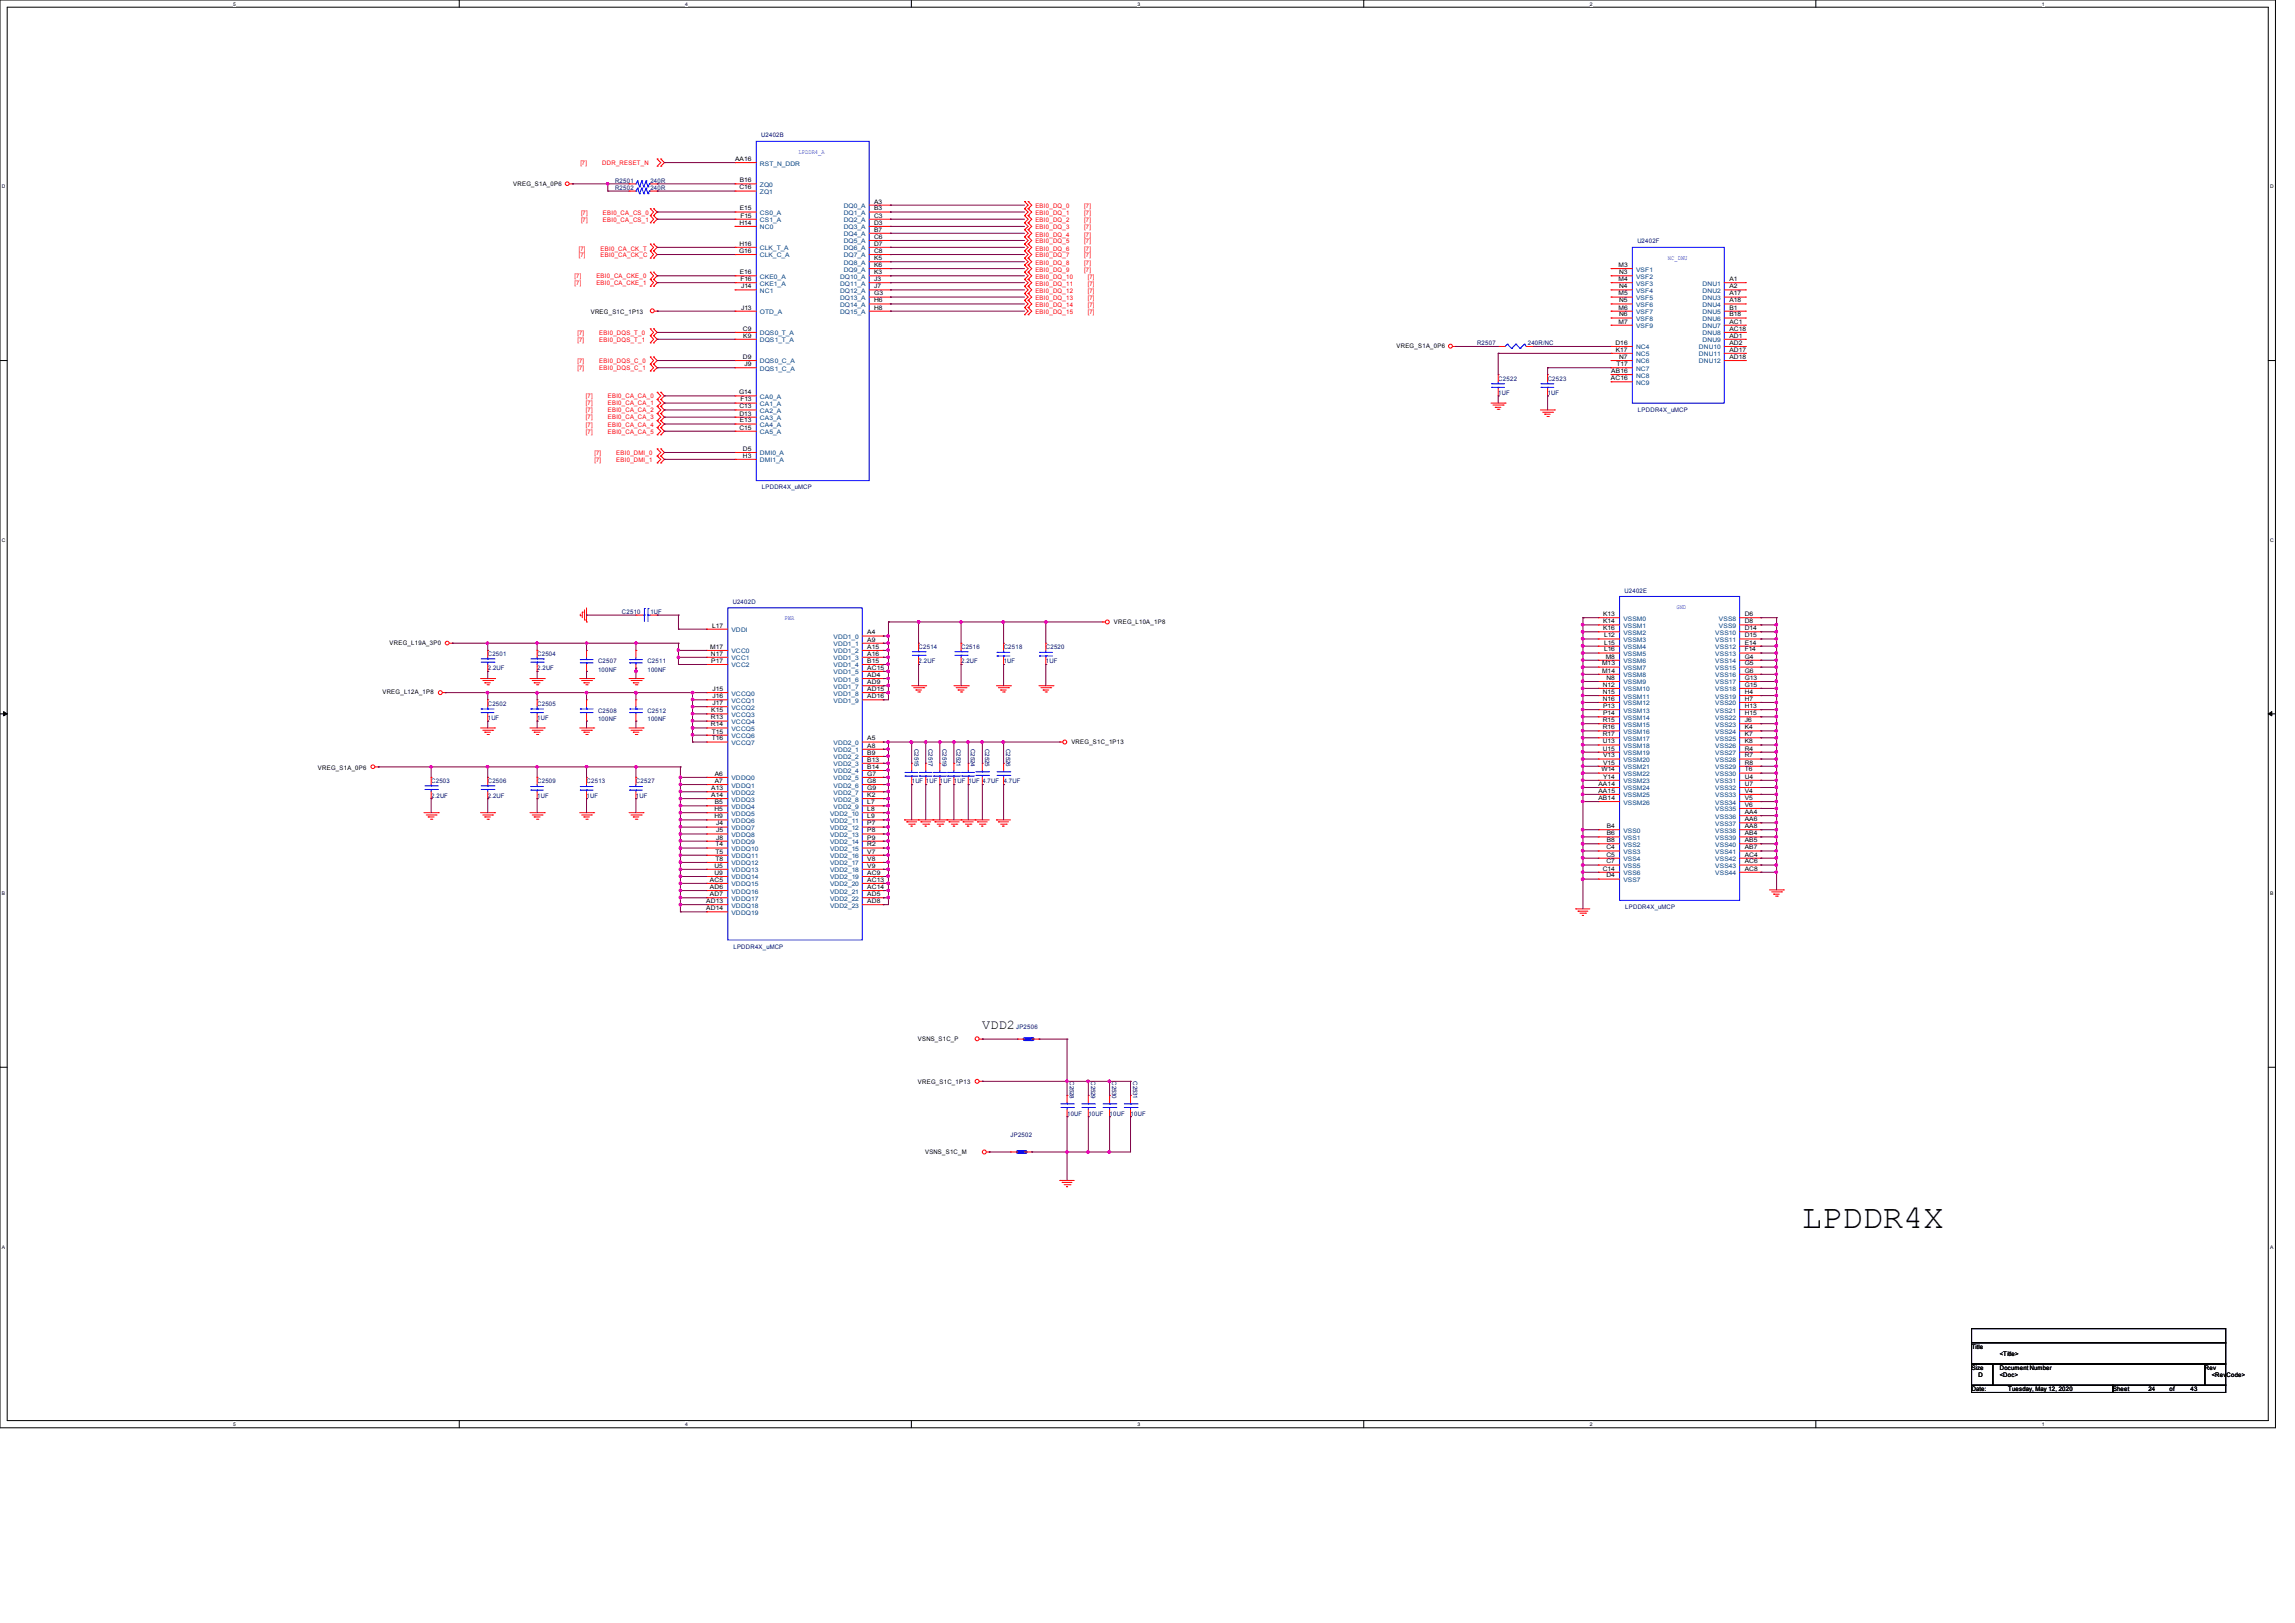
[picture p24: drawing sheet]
<svg xmlns="http://www.w3.org/2000/svg" width="297mm" height="210mm" viewBox="0 0 297 210" stroke-linecap="round" stroke-linejoin="round" font-family="sans-serif">
<defs><g id="words">
<text font-size="4.4" x="233.2" y="158.9">LPDDR4X</text>
<text font-size="1.7" x="127.1" y="133.1">VDD2</text>
<g font-size=".8" fill="#000080">
<text x="98.5" y="17.8">U2402B</text>
<text x="79.6" y="23.6">R2501</text>
<text x="84.2" y="23.6">240R</text>
<text x="79.6" y="24.6">R2502</text>
<text x="84.2" y="24.6">240R</text>
<text x="211.9" y="31.5">U2402F</text>
<text x="191.1" y="44.7">R2507</text>
<text x="197.7" y="44.7">240R/NC</text>
<text x="193.9" y="49.2">C2522</text>
<text x="193.9" y="51.1">1UF</text>
<text x="200.3" y="49.2">C2523</text>
<text x="200.3" y="51.1">1UF</text>
<text x="212" y="53.3">LPDDR4X_uMCP</text>
<text x="98.6" y="63.3">LPDDR4X_uMCP</text>
<text x="210.2" y="76.7">U2402E</text>
<text x="80.5" y="79.4">C2510</text>
<text x="84.2" y="79.4">1UF</text>
<text x="94.8" y="78.1">U2402D</text>
<text x="118.9" y="84">C2514</text>
<text x="124.4" y="84">C2516</text>
<text x="129.9" y="84">C2518</text>
<text x="135.3" y="84">C2520</text>
<text x="63.1" y="84.9">C2501</text>
<text x="63.1" y="86.7">2.2UF</text>
<text x="69.5" y="84.9">C2504</text>
<text x="69.5" y="86.7">2.2UF</text>
<text x="77.4" y="85.8">C2507</text>
<text x="77.4" y="86.9">100NF</text>
<text x="83.8" y="85.8">C2511</text>
<text x="83.8" y="86.9">100NF</text>
<text x="118.9" y="85.8">2.2UF</text>
<text x="124.4" y="85.8">2.2UF</text>
<text x="129.9" y="85.8">1UF</text>
<text x="135.3" y="85.8">1UF</text>
<text x="63.1" y="91.3">C2502</text>
<text x="63.1" y="93.1">1UF</text>
<text x="69.5" y="91.3">C2505</text>
<text x="69.5" y="93.1">1UF</text>
<text x="77.4" y="92.2">C2508</text>
<text x="77.4" y="93.3">100NF</text>
<text x="83.8" y="92.2">C2512</text>
<text x="83.8" y="93.3">100NF</text>
<text x="55.8" y="101.3">C2503</text>
<text x="63.1" y="101.3">C2506</text>
<text x="69.5" y="101.3">C2509</text>
<text x="75.9" y="101.3">C2513</text>
<text x="82.3" y="101.3">C2527</text>
<text x="118" y="101.3">1UF 1UF 1UF 1UF 1UF 4.7UF</text>
<text x="118.3" y="96.9" transform="rotate(90 118.3 96.9)">C2515</text>
<text x="120.1" y="96.9" transform="rotate(90 120.1 96.9)">C2517</text>
<text x="122" y="96.9" transform="rotate(90 122 96.9)">C2519</text>
<text x="123.8" y="96.9" transform="rotate(90 123.8 96.9)">C2521</text>
<text x="125.7" y="96.9" transform="rotate(90 125.7 96.9)">C2524</text>
<text x="127.5" y="96.9" transform="rotate(90 127.5 96.9)">C2525</text>
<text x="129.9" y="101.3">4.7UF</text>
<text x="130.2" y="96.9" transform="rotate(90 130.2 96.9)">C2526</text>
<text x="55.8" y="103.2">2.2UF</text>
<text x="63.1" y="103.2">2.2UF</text>
<text x="69.5" y="103.2">1UF</text>
<text x="75.9" y="103.2">1UF</text>
<text x="82.3" y="103.2">1UF</text>
<text x="210.3" y="117.6">LPDDR4X_uMCP</text>
<text x="94.9" y="122.8">LPDDR4X_uMCP</text>
<text x="131.5" y="133.2">JP2506</text>
<text x="138.4" y="139.9" transform="rotate(90 138.4 139.9)">C2528</text>
<text x="141.2" y="139.9" transform="rotate(90 141.2 139.9)">C2529</text>
<text x="143.9" y="139.9" transform="rotate(90 143.9 139.9)">C2530</text>
<text x="146.7" y="139.9" transform="rotate(90 146.7 139.9)">C2531</text>
<text x="130.8" y="147.1">JP2502</text>
<text x="138.1" y="144.4">10UF</text>
<text x="140.9" y="144.4">10UF</text>
<text x="143.6" y="144.4">10UF</text>
<text x="146.3" y="144.4">10UF</text>
</g>
<g font-size=".8" fill="#f00">
<text x="75.1" y="21.3">[7]</text>
<text x="77.9" y="21.3">DDR_RESET_N</text>
<text x="75.2" y="27.9">[7]</text>
<text x="75.2" y="28.7">[7]</text>
<text x="78" y="27.9">EBI0_CA_CS_0</text>
<text x="78" y="28.7">EBI0_CA_CS_1</text>
<text x="134" y="26.9">EBI0_DQ_0</text>
<text x="134" y="27.9">EBI0_DQ_1</text>
<text x="134" y="28.7">EBI0_DQ_2</text>
<text x="134" y="29.7">EBI0_DQ_3</text>
<text x="140.3" y="26.9">[7]</text>
<text x="140.3" y="27.9">[7]</text>
<text x="140.3" y="28.7">[7]</text>
<text x="140.3" y="29.7">[7]</text>
<text x="74.3" y="36">[7]</text>
<text x="74.9" y="32.4">[7]</text>
<text x="74.9" y="33.3">[7]</text>
<text x="77.2" y="36">EBI0_CA_CKE_0</text>
<text x="77.7" y="32.4">EBI0_CA_CK_T</text>
<text x="77.7" y="33.3">EBI0_CA_CK_C</text>
<text x="134" y="30.6">EBI0_DQ_4</text>
<text x="134" y="31.5">EBI0_DQ_5</text>
<text x="134" y="32.4">EBI0_DQ_6</text>
<text x="134" y="33.3">EBI0_DQ_7</text>
<text x="134" y="34.2">EBI0_DQ_8</text>
<text x="134" y="35.2">EBI0_DQ_9</text>
<text x="140.3" y="30.6">[7]</text>
<text x="140.3" y="31.5">[7]</text>
<text x="140.3" y="32.4">[7]</text>
<text x="140.3" y="33.3">[7]</text>
<text x="140.3" y="34.2">[7]</text>
<text x="140.3" y="35.2">[7]</text>
<text x="74.3" y="36.9">[7]</text>
<text x="77.2" y="36.9">EBI0_CA_CKE_1</text>
<text x="134" y="36.1">EBI0_DQ_10</text>
<text x="134" y="37">EBI0_DQ_11</text>
<text x="134" y="37.9">EBI0_DQ_12</text>
<text x="134" y="38.8">EBI0_DQ_13</text>
<text x="134" y="39.8">EBI0_DQ_14</text>
<text x="134" y="40.6">EBI0_DQ_15</text>
<text x="140.8" y="36.1">[7]</text>
<text x="140.8" y="37">[7]</text>
<text x="140.8" y="37.9">[7]</text>
<text x="140.8" y="38.8">[7]</text>
<text x="140.8" y="39.8">[7]</text>
<text x="140.8" y="40.6">[7]</text>
<text x="74.7" y="43.3">[7]</text>
<text x="74.7" y="44.2">[7]</text>
<text x="74.7" y="46.9">[7]</text>
<text x="74.7" y="47.9">[7]</text>
<text x="77.6" y="43.3">EBI0_DQS_T_0</text>
<text x="77.6" y="44.2">EBI0_DQS_T_1</text>
<text x="77.6" y="46.9">EBI0_DQS_C_0</text>
<text x="77.6" y="47.9">EBI0_DQS_C_1</text>
<text x="75.8" y="51.5">[7]</text>
<text x="75.8" y="52.5">[7]</text>
<text x="75.8" y="53.3">[7]</text>
<text x="78.7" y="51.5">EBI0_CA_CA_0</text>
<text x="78.7" y="52.5">EBI0_CA_CA_1</text>
<text x="78.7" y="53.3">EBI0_CA_CA_2</text>
<text x="75.8" y="54.3">[7]</text>
<text x="75.8" y="55.2">[7]</text>
<text x="75.8" y="56.1">[7]</text>
<text x="76.9" y="58.8">[7]</text>
<text x="76.9" y="59.8">[7]</text>
<text x="78.7" y="54.3">EBI0_CA_CA_3</text>
<text x="78.7" y="55.2">EBI0_CA_CA_4</text>
<text x="78.7" y="56.1">EBI0_CA_CA_5</text>
<text x="79.8" y="58.8">EBI0_DMI_0</text>
<text x="79.8" y="59.8">EBI0_DMI_1</text>
</g>
<g font-size=".8">
<text x="95.1" y="20.8">AA16</text>
<text x="95.7" y="23.6">B16</text>
<text x="66.4" y="24">VREG_S1A_0P6</text>
<text x="95.7" y="24.5">C16</text>
<text x="95.7" y="29.1">H14</text>
<text x="95.7" y="27.2">E15</text>
<text x="95.8" y="28.2">F15</text>
<text x="113.1" y="26.3">A3</text>
<text x="113.1" y="27.2">B3</text>
<text x="113.1" y="28.2">C3</text>
<text x="113.1" y="29.1">D3</text>
<text x="113.1" y="30">B7</text>
<text x="95.6" y="32.7">G16</text>
<text x="95.7" y="31.8">H16</text>
<text x="95.7" y="35.5">E16</text>
<text x="113.1" y="30.9">C6</text>
<text x="113.1" y="31.8">D7</text>
<text x="113.1" y="32.7">C8</text>
<text x="113.1" y="33.7">K5</text>
<text x="113.1" y="34.5">K6</text>
<text x="113.1" y="35.5">K3</text>
<text x="209.4" y="34.5">M3</text>
<text x="209.5" y="35.5">N3</text>
<text x="76.5" y="40.6">VREG_S1C_1P13</text>
<text x="95.8" y="36.4">F16</text>
<text x="95.9" y="37.3">J14</text>
<text x="95.9" y="40">J13</text>
<text x="113.1" y="36.4">J3</text>
<text x="113.1" y="38.2">G3</text>
<text x="113.1" y="39.1">H6</text>
<text x="113.1" y="40">H8</text>
<text x="113.1" y="37.3">J7</text>
<text x="209.4" y="36.4">M4</text>
<text x="209.4" y="38.2">M5</text>
<text x="209.4" y="40">M6</text>
<text x="209.4" y="41.9">M7</text>
<text x="209.5" y="37.3">N4</text>
<text x="209.5" y="39.1">N5</text>
<text x="209.5" y="40.9">N6</text>
<text x="223.8" y="36.4">A1</text>
<text x="223.8" y="37.3">A2</text>
<text x="223.8" y="38.2">A17</text>
<text x="223.8" y="39.1">A18</text>
<text x="223.8" y="40">B1</text>
<text x="223.8" y="40.9">B18</text>
<text x="223.8" y="41.9">AC1</text>
<text x="96.2" y="42.8">C9</text>
<text x="96.2" y="46.4">D9</text>
<text x="96.2" y="43.7">K9</text>
<text x="96.4" y="47.4">J9</text>
<text x="180.7" y="45">VREG_S1A_0P6</text>
<text x="209.1" y="44.6">D16</text>
<text x="209.1" y="45.5">K17</text>
<text x="209.2" y="47.4">T17</text>
<text x="209.5" y="46.4">N7</text>
<text x="223.8" y="42.8">AC18</text>
<text x="223.8" y="43.7">AD1</text>
<text x="223.8" y="44.6">AD2</text>
<text x="223.8" y="45.5">AD17</text>
<text x="223.8" y="46.4">AD18</text>
<text x="95.6" y="51">G14</text>
<text x="95.7" y="52.8">C13</text>
<text x="95.7" y="53.8">D13</text>
<text x="95.8" y="51.9">F13</text>
<text x="208.5" y="49.2">AC16</text>
<text x="208.5" y="48.3">AB16</text>
<text x="95.7" y="55.6">C15</text>
<text x="95.7" y="54.7">E13</text>
<text x="96.2" y="58.3">D5</text>
<text x="96.2" y="59.2">H3</text>
<text x="50.4" y="83.4">VREG_L19A_3P0</text>
<text x="91.9" y="83.9">M17</text>
<text x="92.2" y="81.2">L17</text>
<text x="112.2" y="82.1">A4</text>
<text x="112.2" y="83">A9</text>
<text x="112.2" y="83.9">A15</text>
<text x="144.2" y="80.7">VREG_L10A_1P8</text>
<text x="207.5" y="79.7">K13</text>
<text x="207.5" y="80.6">K14</text>
<text x="207.5" y="81.5">K16</text>
<text x="207.6" y="82.5">L12</text>
<text x="207.6" y="83.4">L15</text>
<text x="225.8" y="79.7">D6</text>
<text x="225.8" y="80.6">D8</text>
<text x="225.8" y="81.5">D14</text>
<text x="225.8" y="82.5">D15</text>
<text x="225.8" y="83.4">E14</text>
<text x="49.5" y="89.8">VREG_L12A_1P8</text>
<text x="92" y="84.8">N17</text>
<text x="92" y="85.8">P17</text>
<text x="92.2" y="89.4">J15</text>
<text x="112.2" y="84.8">A16</text>
<text x="112.2" y="85.8">B15</text>
<text x="112.2" y="86.7">AC15</text>
<text x="112.2" y="87.6">AD4</text>
<text x="112.2" y="88.5">AD9</text>
<text x="112.2" y="89.4">AD15</text>
<text x="207.3" y="86.1">M13</text>
<text x="207.3" y="87">M14</text>
<text x="207.4" y="88.9">N12</text>
<text x="207.4" y="89.8">N15</text>
<text x="207.6" y="84.3">L16</text>
<text x="207.8" y="85.2">M8</text>
<text x="207.9" y="88">N8</text>
<text x="225.8" y="84.3">F14</text>
<text x="225.8" y="85.2">G4</text>
<text x="225.8" y="86.1">G5</text>
<text x="225.8" y="87">G6</text>
<text x="225.8" y="88">G13</text>
<text x="225.8" y="88.9">G15</text>
<text x="225.8" y="89.8">H4</text>
<text x="92" y="93.1">R13</text>
<text x="92" y="94">R14</text>
<text x="92" y="92.2">K15</text>
<text x="92.1" y="94.9">T15</text>
<text x="92.1" y="95.8">T16</text>
<text x="92.2" y="90.3">J16</text>
<text x="92.2" y="91.2">J17</text>
<text x="112.2" y="90.3">AD16</text>
<text x="112.2" y="95.8">A5</text>
<text x="207.4" y="90.7">N16</text>
<text x="207.4" y="93.4">R15</text>
<text x="207.4" y="94.4">R16</text>
<text x="207.4" y="95.2">R17</text>
<text x="207.5" y="91.6">P13</text>
<text x="207.5" y="92.5">P14</text>
<text x="225.8" y="90.7">H7</text>
<text x="225.8" y="91.6">H13</text>
<text x="225.8" y="92.5">H15</text>
<text x="225.8" y="93.4">J6</text>
<text x="225.8" y="94.4">K4</text>
<text x="225.8" y="95.2">K7</text>
<text x="41.2" y="99.6">VREG_S1A_0P6</text>
<text x="92.5" y="100.4">A6</text>
<text x="92.5" y="101.3">A7</text>
<text x="112.2" y="96.7">A8</text>
<text x="112.2" y="97.7">B9</text>
<text x="112.2" y="98.6">B13</text>
<text x="112.2" y="99.5">B14</text>
<text x="112.2" y="100.4">G7</text>
<text x="112.2" y="101.3">G8</text>
<text x="138.7" y="96.2">VREG_S1C_1P13</text>
<text x="206.9" y="101.7">AA14</text>
<text x="207.2" y="99.8">W14</text>
<text x="207.4" y="96.2">U13</text>
<text x="207.4" y="97.1">U15</text>
<text x="207.5" y="98">V13</text>
<text x="207.5" y="98.9">V15</text>
<text x="207.5" y="100.8">Y14</text>
<text x="225.8" y="96.2">K8</text>
<text x="225.8" y="97.1">R4</text>
<text x="225.8" y="98">R7</text>
<text x="225.8" y="98.9">R8</text>
<text x="225.8" y="99.8">T6</text>
<text x="225.8" y="100.8">U4</text>
<text x="225.8" y="101.7">U7</text>
<text x="92" y="102.2">A13</text>
<text x="92" y="103.1">A14</text>
<text x="92.5" y="104.9">H5</text>
<text x="92.5" y="105.9">H9</text>
<text x="92.5" y="104.1">B5</text>
<text x="92.7" y="106.8">J4</text>
<text x="92.7" y="107.7">J5</text>
<text x="112.2" y="102.2">G9</text>
<text x="112.2" y="103.1">K2</text>
<text x="112.2" y="104.1">L7</text>
<text x="112.2" y="104.9">L8</text>
<text x="112.2" y="105.9">L9</text>
<text x="112.2" y="106.8">P7</text>
<text x="112.2" y="107.7">P8</text>
<text x="206.9" y="102.6">AA15</text>
<text x="206.9" y="103.5">AB14</text>
<text x="207.9" y="107.1">B4</text>
<text x="225.8" y="102.6">V4</text>
<text x="225.8" y="103.5">V5</text>
<text x="225.8" y="104.4">V6</text>
<text x="225.8" y="105.3">AA4</text>
<text x="225.8" y="106.3">AA6</text>
<text x="225.8" y="107.1">AA8</text>
<text x="92.5" y="112.3">U5</text>
<text x="92.5" y="113.2">U9</text>
<text x="92.6" y="109.5">T4</text>
<text x="92.6" y="110.4">T5</text>
<text x="92.6" y="111.4">T8</text>
<text x="92.7" y="108.6">J8</text>
<text x="112.2" y="108.6">P9</text>
<text x="112.2" y="109.5">R2</text>
<text x="112.2" y="110.4">V7</text>
<text x="112.2" y="111.4">V8</text>
<text x="112.2" y="112.3">V9</text>
<text x="112.2" y="113.2">AC9</text>
<text x="207.4" y="112.6">C14</text>
<text x="207.9" y="109.9">C4</text>
<text x="207.9" y="110.8">C5</text>
<text x="207.9" y="111.7">C7</text>
<text x="207.9" y="113.5">D4</text>
<text x="207.9" y="108.1">B6</text>
<text x="207.9" y="109">B8</text>
<text x="225.8" y="108.1">AB4</text>
<text x="225.8" y="109">AB5</text>
<text x="225.8" y="109.9">AB7</text>
<text x="225.8" y="110.8">AC4</text>
<text x="225.8" y="111.7">AC6</text>
<text x="225.8" y="112.6">AC8</text>
<text x="91.4" y="116.8">AD13</text>
<text x="91.4" y="117.8">AD14</text>
<text x="91.9" y="114.1">AC5</text>
<text x="91.9" y="115">AD6</text>
<text x="91.9" y="116">AD7</text>
<text x="112.2" y="114.1">AC13</text>
<text x="112.2" y="115">AC14</text>
<text x="112.2" y="116">AD5</text>
<text x="112.2" y="116.8">AD8</text>
<text x="118.8" y="134.7">VSNS_S1C_P</text>
<text x="118.8" y="140.2">VREG_S1C_1P13</text>
<text x="119.7" y="149.4">VSNS_S1C_M</text>
<text x="255.2" y="174.5">Title</text>
<text x="255.2" y="177.2">Size</text>
<text x="256" y="178.2">D</text>
<text x="258.8" y="177.2">Document Number</text>
<text x="258.8" y="178.2">&lt;Doc&gt;</text>
<text x="258.8" y="175.4">&lt;Title&gt;</text>
<text x="285.3" y="177.2">Rev</text>
<text x="286.2" y="178.2">&lt;RevCode&gt;</text>
<text x="255.2" y="180">Date:</text>
<text x="259.9" y="180">Tuesday, May 12, 2020</text>
<text x="273.4" y="180">Sheet</text>
<text x="278" y="180">24</text>
<text x="280.8" y="180">of</text>
<text x="283.5" y="180">43</text>
</g>
<g font-size=".8" fill="#004080">
<text x="98.4" y="21.4">RST_N_DDR</text>
<text x="98.4" y="24.2">ZQ0</text>
<text x="98.4" y="25.1">ZQ1</text>
<text x="98.4" y="27.8">CS0_A</text>
<text x="98.4" y="28.7">CS1_A</text>
<text x="98.4" y="29.7">NC0</text>
<text x="109.2" y="26.9">DQ0_A</text>
<text x="109.2" y="27.8">DQ1_A</text>
<text x="109.2" y="28.7">DQ2_A</text>
<text x="109.2" y="29.7">DQ3_A</text>
<text x="98.4" y="32.4">CLK_T_A</text>
<text x="98.4" y="33.3">CLK_C_A</text>
<text x="109.2" y="30.6">DQ4_A</text>
<text x="109.2" y="31.5">DQ5_A</text>
<text x="109.2" y="32.4">DQ6_A</text>
<text x="109.2" y="33.3">DQ7_A</text>
<text x="109.2" y="34.2">DQ8_A</text>
<text x="109.2" y="35.1">DQ9_A</text>
<text x="211.7" y="35.1">VSF1</text>
<text x="98.4" y="36.1">CKE0_A</text>
<text x="98.4" y="37">CKE1_A</text>
<text x="98.4" y="37.9">NC1</text>
<text x="98.4" y="40.6">OTD_A</text>
<text x="108.7" y="36.1">DQ10_A</text>
<text x="108.7" y="37">DQ11_A</text>
<text x="108.7" y="38.8">DQ13_A</text>
<text x="108.7" y="39.7">DQ14_A</text>
<text x="108.7" y="40.6">DQ15_A</text>
<text x="108.7" y="37.9">DQ12_A</text>
<text x="211.7" y="36.1">VSF2</text>
<text x="211.7" y="37">VSF3</text>
<text x="211.7" y="37.9">VSF4</text>
<text x="211.7" y="38.8">VSF5</text>
<text x="211.7" y="39.7">VSF6</text>
<text x="211.7" y="40.6">VSF7</text>
<text x="211.7" y="41.5">VSF8</text>
<text x="220.3" y="37">DNU1</text>
<text x="220.3" y="37.9">DNU2</text>
<text x="220.3" y="38.8">DNU3</text>
<text x="220.3" y="39.7">DNU4</text>
<text x="220.3" y="40.6">DNU5</text>
<text x="220.3" y="41.5">DNU6</text>
<text x="98.4" y="43.4">DQS0_T_A</text>
<text x="98.4" y="44.3">DQS1_T_A</text>
<text x="98.4" y="47">DQS0_C_A</text>
<text x="98.4" y="48">DQS1_C_A</text>
<text x="211.7" y="42.5">VSF9</text>
<text x="211.7" y="45.2">NC4</text>
<text x="211.7" y="46.1">NC5</text>
<text x="211.7" y="47">NC6</text>
<text x="211.7" y="48">NC7</text>
<text x="219.9" y="45.2">DNU10</text>
<text x="219.9" y="46.1">DNU11</text>
<text x="219.9" y="47">DNU12</text>
<text x="220.3" y="42.5">DNU7</text>
<text x="220.3" y="43.4">DNU8</text>
<text x="220.3" y="44.3">DNU9</text>
<text x="98.4" y="51.6">CA0_A</text>
<text x="98.4" y="52.5">CA1_A</text>
<text x="98.4" y="53.4">CA2_A</text>
<text x="211.7" y="48.9">NC8</text>
<text x="211.7" y="49.8">NC9</text>
<text x="98.4" y="54.4">CA3_A</text>
<text x="98.4" y="55.2">CA4_A</text>
<text x="98.4" y="56.2">CA5_A</text>
<text x="98.4" y="58.9">DMI0_A</text>
<text x="98.4" y="59.8">DMI1_A</text>
<text x="94.7" y="81.8">VDDI</text>
<text x="107.9" y="82.7">VDD1_0</text>
<text x="107.9" y="83.6">VDD1_1</text>
<text x="210.1" y="80.3">VSSM0</text>
<text x="210.1" y="81.2">VSSM1</text>
<text x="210.1" y="82.1">VSSM2</text>
<text x="210.1" y="83.1">VSSM3</text>
<text x="210.1" y="84">VSSM4</text>
<text x="222" y="82.1">VSS10</text>
<text x="222" y="83.1">VSS11</text>
<text x="222" y="84">VSS12</text>
<text x="222.4" y="80.3">VSS8</text>
<text x="222.4" y="81.2">VSS9</text>
<text x="94.7" y="84.5">VCC0</text>
<text x="94.7" y="85.4">VCC1</text>
<text x="94.7" y="86.4">VCC2</text>
<text x="107.9" y="84.5">VDD1_2</text>
<text x="107.9" y="85.4">VDD1_3</text>
<text x="107.9" y="86.4">VDD1_4</text>
<text x="107.9" y="87.2">VDD1_5</text>
<text x="107.9" y="88.2">VDD1_6</text>
<text x="107.9" y="89.1">VDD1_7</text>
<text x="210.1" y="84.9">VSSM5</text>
<text x="210.1" y="85.8">VSSM6</text>
<text x="210.1" y="86.7">VSSM7</text>
<text x="210.1" y="87.6">VSSM8</text>
<text x="210.1" y="88.6">VSSM9</text>
<text x="210.1" y="89.5">VSSM10</text>
<text x="222" y="84.9">VSS13</text>
<text x="222" y="85.8">VSS14</text>
<text x="222" y="86.7">VSS15</text>
<text x="222" y="87.6">VSS16</text>
<text x="222" y="88.6">VSS17</text>
<text x="222" y="89.5">VSS18</text>
<text x="94.7" y="90">VCCQ0</text>
<text x="94.7" y="90.9">VCCQ1</text>
<text x="94.7" y="91.8">VCCQ2</text>
<text x="94.7" y="92.8">VCCQ3</text>
<text x="94.7" y="93.7">VCCQ4</text>
<text x="94.7" y="94.6">VCCQ5</text>
<text x="94.7" y="95.5">VCCQ6</text>
<text x="107.9" y="90">VDD1_8</text>
<text x="107.9" y="90.9">VDD1_9</text>
<text x="210.1" y="90.4">VSSM11</text>
<text x="210.1" y="91.3">VSSM12</text>
<text x="210.1" y="92.2">VSSM13</text>
<text x="210.1" y="93.1">VSSM14</text>
<text x="210.1" y="94">VSSM15</text>
<text x="210.1" y="95">VSSM16</text>
<text x="210.1" y="95.8">VSSM17</text>
<text x="222" y="90.4">VSS19</text>
<text x="222" y="91.3">VSS20</text>
<text x="222" y="92.2">VSS21</text>
<text x="222" y="93.1">VSS22</text>
<text x="222" y="94">VSS23</text>
<text x="222" y="95">VSS24</text>
<text x="222" y="95.8">VSS25</text>
<text x="94.7" y="96.4">VCCQ7</text>
<text x="94.7" y="101">VDDQ0</text>
<text x="94.7" y="101.9">VDDQ1</text>
<text x="107.9" y="96.4">VDD2_0</text>
<text x="107.9" y="97.3">VDD2_1</text>
<text x="107.9" y="98.3">VDD2_2</text>
<text x="107.9" y="99.1">VDD2_3</text>
<text x="107.9" y="100.1">VDD2_4</text>
<text x="107.9" y="101">VDD2_5</text>
<text x="107.9" y="101.9">VDD2_6</text>
<text x="210.1" y="96.8">VSSM18</text>
<text x="210.1" y="97.7">VSSM19</text>
<text x="210.1" y="98.6">VSSM20</text>
<text x="210.1" y="99.5">VSSM21</text>
<text x="210.1" y="100.4">VSSM22</text>
<text x="210.1" y="101.3">VSSM23</text>
<text x="222" y="96.8">VSS26</text>
<text x="222" y="97.7">VSS27</text>
<text x="222" y="98.6">VSS28</text>
<text x="222" y="99.5">VSS29</text>
<text x="222" y="100.4">VSS30</text>
<text x="222" y="101.3">VSS31</text>
<text x="94.7" y="102.8">VDDQ2</text>
<text x="94.7" y="103.7">VDDQ3</text>
<text x="94.7" y="104.6">VDDQ4</text>
<text x="94.7" y="105.5">VDDQ5</text>
<text x="94.7" y="106.5">VDDQ6</text>
<text x="94.7" y="107.4">VDDQ7</text>
<text x="107.4" y="105.5">VDD2_10</text>
<text x="107.4" y="106.5">VDD2_11</text>
<text x="107.4" y="107.4">VDD2_12</text>
<text x="107.9" y="102.8">VDD2_7</text>
<text x="107.9" y="103.7">VDD2_8</text>
<text x="107.9" y="104.6">VDD2_9</text>
<text x="210.1" y="102.3">VSSM24</text>
<text x="210.1" y="103.2">VSSM25</text>
<text x="210.1" y="104.1">VSSM26</text>
<text x="210.1" y="107.7">VSS0</text>
<text x="222" y="102.3">VSS32</text>
<text x="222" y="103.2">VSS33</text>
<text x="222" y="104.1">VSS34</text>
<text x="222" y="105">VSS35</text>
<text x="222" y="105.9">VSS36</text>
<text x="222" y="106.8">VSS37</text>
<text x="222" y="107.7">VSS38</text>
<text x="94.7" y="108.3">VDDQ8</text>
<text x="94.7" y="109.2">VDDQ9</text>
<text x="94.7" y="110.1">VDDQ10</text>
<text x="94.7" y="111">VDDQ11</text>
<text x="94.7" y="112">VDDQ12</text>
<text x="94.7" y="112.9">VDDQ13</text>
<text x="94.7" y="113.8">VDDQ14</text>
<text x="107.4" y="108.3">VDD2_13</text>
<text x="107.4" y="109.2">VDD2_14</text>
<text x="107.4" y="110.1">VDD2_15</text>
<text x="107.4" y="111">VDD2_16</text>
<text x="107.4" y="112">VDD2_17</text>
<text x="107.4" y="112.9">VDD2_18</text>
<text x="107.4" y="113.8">VDD2_19</text>
<text x="210.1" y="108.7">VSS1</text>
<text x="210.1" y="109.6">VSS2</text>
<text x="210.1" y="110.5">VSS3</text>
<text x="210.1" y="111.4">VSS4</text>
<text x="210.1" y="112.3">VSS5</text>
<text x="210.1" y="113.2">VSS6</text>
<text x="222" y="108.7">VSS39</text>
<text x="222" y="109.6">VSS40</text>
<text x="222" y="110.5">VSS41</text>
<text x="222" y="111.4">VSS42</text>
<text x="222" y="112.3">VSS43</text>
<text x="222" y="113.2">VSS44</text>
<text x="94.7" y="114.7">VDDQ15</text>
<text x="94.7" y="115.6">VDDQ16</text>
<text x="94.7" y="116.5">VDDQ17</text>
<text x="94.7" y="117.4">VDDQ18</text>
<text x="94.7" y="118.4">VDDQ19</text>
<text x="107.4" y="114.7">VDD2_20</text>
<text x="107.4" y="115.6">VDD2_21</text>
<text x="107.4" y="116.5">VDD2_22</text>
<text x="107.4" y="117.4">VDD2_23</text>
<text x="210.1" y="114.1">VSS7</text>
</g>
<g font-size=".8" fill="#00f">
<text x="103.4" y="19.9">LPDDR4_A</text>
<text x="215.9" y="33.6">NC_DNU</text>
<text x="101.5" y="80.3">PWR</text>
<text x="217" y="78.8">GND</text>
</g>
<g font-size=".6">
<text x="30.2" y=".7">5</text>
<text x="88.7" y=".7">4</text>
<text x="147.2" y=".7">3</text>
<text x="205.7" y=".7">2</text>
<text x="264.2" y=".7">1</text>
<text x=".3" y="24.4">D</text>
<text x="293.8" y="24.4">D</text>
<text x=".3" y="70.1">C</text>
<text x="293.8" y="70.1">C</text>
<text x=".3" y="115.8">B</text>
<text x="293.8" y="115.8">B</text>
<text x=".3" y="161.5">A</text>
<text x="293.8" y="161.5">A</text>
<text x="30.2" y="184.5">5</text>
<text x="88.7" y="184.5">4</text>
<text x="147.2" y="184.5">3</text>
<text x="205.7" y="184.5">2</text>
<text x="264.2" y="184.5">1</text>
</g>
</g></defs>
<path d="M0 0h294.5v184.7h-294.5zM.9 .9h292.6v182.9h-292.6z" fill="none" stroke="#000" stroke-width=".13"/>
<g fill="#fff">
<path d="M30.2 .1h.3v.7h-.3z"/>
<path d="M30.2 183.9h.3v.8h-.3z"/>
</g>
<path d="M59.4 0v.9M59.4 183.8v.9" fill="none" stroke="#000" stroke-width=".13"/>
<g fill="#fff">
<path d="M88.7 .1h.3v.7h-.3z"/>
<path d="M88.7 183.9h.3v.8h-.3z"/>
</g>
<path d="M117.9 0v.9M117.9 183.8v.9" fill="none" stroke="#000" stroke-width=".13"/>
<g fill="#fff">
<path d="M147.2 .1h.3v.7h-.3z"/>
<path d="M147.2 183.9h.3v.8h-.3z"/>
</g>
<path d="M176.5 0v.9M176.5 183.8v.9" fill="none" stroke="#000" stroke-width=".13"/>
<g fill="#fff">
<path d="M205.7 .1h.4v.7h-.4z"/>
<path d="M205.7 183.9h.4v.8h-.4z"/>
</g>
<path d="M235 0v.9M235 183.8v.9" fill="none" stroke="#000" stroke-width=".13"/>
<g fill="#fff">
<path d="M264.2 .1h.4v.7h-.4z"/>
<path d="M264.2 183.9h.4v.8h-.4z"/>
<path d="M.3 23.8h.4v.7h-.4z"/>
<path d="M293.8 23.8h.5v.7h-.5z"/>
<path d="M.3 69.5h.4v.7h-.4z"/>
<path d="M293.8 69.5h.5v.7h-.5z"/>
</g>
<path d="M0 46.7h.9M293.5 46.7h1" fill="none" stroke="#000" stroke-width=".13"/>
<g fill="#fff">
<path d="M.3 115.2h.4v.8h-.4z"/>
<path d="M293.8 115.2h.4v.8h-.4z"/>
</g>
<path d="M0 92.4h.9M293.5 92.4h1" fill="none" stroke="#000" stroke-width=".13"/>
<path d="M.5 92.1l.4 .3-.4 .2zM293.5 92.4l.5-.3v.5z" fill="#000" stroke="#000" stroke-width=".13"/>
<g fill="#fff">
<path d="M.3 161h.3v.7h-.3z"/>
<path d="M293.8 161h.4v.7h-.4z"/>
</g>
<path d="M0 138.1h.9M293.5 138.1h1M255.1 171.9h32.9v1.8h-32.9zM255.1 173.7h32.9v2.8h-32.9zM255.1 176.5h2.8v2.7h-2.8zM255.1 179.2h18.3v1h-18.3zM257.9 176.5h27.4v2.7h-27.4zM273.4 179.2h14.6v1h-14.6zM285.3 176.5h2.7v2.7h-2.7z" fill="none" stroke="#000" stroke-width=".13"/>
<g fill="none" stroke="#f00" stroke-width=".13">
<path d="M73.7 23.8h.4M74.1 23.8h.1M81.4 23.8h.1M81.4 24.7h.1M81.4 23.8h.9M81.4 24.7h.9M84.2 27h.1M84.2 27.9h.1M84.2 28.8h.1M84.2 31.6h.1M84.2 32.5h.1M84.2 33.4h.1"/>
<path d="M84.2 35.2h.1M84.2 36.2h.1M84.2 37h.1M84.2 23.8h.8M84.2 27l.4 .4-.4 .5M84.2 27.9l.4 .5-.4 .4M84.2 31.6l.4 .4-.4 .5M84.2 32.5l.4 .4-.4 .5M84.2 35.2l.4 .5-.4 .5M84.2 36.2l.4 .4-.4 .4M84.2 24.7h.8M84.6 27.9h.1"/>
<path d="M84.6 27h.1M84.6 28.8h.1M84.6 32.5h.1M84.6 31.6h.1M84.6 33.4h.1M84.6 36.2h.1M84.6 35.2h.1M84.6 37h.1M84.6 27l.4 .4-.4 .5M84.6 27.9l.4 .5-.4 .4M84.6 31.6l.4 .4-.4 .5M84.6 32.5l.4 .4-.4 .5"/>
<path d="M84.6 35.2l.4 .5-.4 .5M84.6 36.2l.4 .4-.4 .4M85 20.6h.1M85 21.5h.1M85 23.8h.1M85 24.7h.1M85 20.6l.5 .4-.5 .5M85.5 21.5h.1M85.5 20.6h.1M85.5 20.6l.5 .4-.5 .5M95.1 21h.1M95.1 23.8h.1"/>
<path d="M95.1 24.7h.1M95.1 27.4h.1M95.1 28.4h.1M95.1 29.3h.1M95.1 32h.1M95.1 32.9h.1M95.1 35.7h.1M95.1 36.6h.1M95.1 37.5h.1M95.1 23.8h2.8M95.1 35.7h2.8M95.1 36.6h2.8"/>
<path d="M95.1 37.5h2.8M95.1 24.7h2.8M95.1 21h2.8M95.1 27.4h2.8M95.1 28.4h2.8M95.1 29.3h2.8M95.1 32h2.8M95.1 32.9h2.8M112.5 34.8h2.7M112.5 35.7h2.7M112.5 36.6h2.7M112.5 37.5h2.7"/>
<path d="M112.5 38.4h2.7M112.5 39.3h2.7M112.5 27.4h2.7M112.5 28.4h2.7M112.5 29.3h2.7M112.5 32h2.7M112.5 32.9h2.7M112.5 26.5h2.7M112.5 30.2h2.7M112.5 31.1h2.7M112.5 33.9h2.7M115.2 26.5h.1"/>
<path d="M115.2 27.4h.1M115.2 28.4h.1M115.2 29.3h.1M115.2 30.2h.1M115.2 31.1h.1M115.2 32h.1M115.2 32.9h.1M115.2 33.9h.1M115.2 34.8h.1M115.2 35.7h.1M115.2 36.6h.1M115.2 38.4h.1"/>
<path d="M115.2 39.3h.1M115.2 37.5h.1M132.6 27h.1M132.6 26.1h.1M132.6 27.9h.1M132.6 28.8h.1M132.6 29.7h.1M132.6 30.6h.1M132.6 31.6h.1M132.6 32.5h.1M132.6 33.4h.1M132.6 34.3h.1"/>
<path d="M132.6 35.2h.1M132.6 36.2h.1M132.6 37h.1M132.6 38h.1M132.6 38.9h.1M132.6 39.8h.1M132.6 26.1l.5 .4-.5 .5M132.6 27l.5 .4-.5 .5M132.6 27.9l.5 .5-.5 .4M132.6 28.8l.5 .5-.5 .4M132.6 29.7l.5 .5-.5 .4M132.6 30.6l.5 .5-.5 .5"/>
<path d="M132.6 31.6l.5 .4-.5 .5M132.6 32.5l.5 .4-.5 .5M132.6 33.4l.5 .5-.5 .4M132.6 34.3l.5 .5-.5 .4M132.6 35.2l.5 .5-.5 .5M132.6 36.2l.5 .4-.5 .4M132.6 37l.5 .5-.5 .5M132.6 38l.5 .4-.5 .5M132.6 38.9l.5 .4-.5 .5M132.6 39.8l.5 .5-.5 .4M133.1 27h.1M133.1 26.1h.1"/>
<path d="M133.1 27.9h.1M133.1 28.8h.1M133.1 29.7h.1M133.1 30.6h.1M133.1 31.6h.1M133.1 32.5h.1M133.1 33.4h.1M133.1 34.3h.1M133.1 35.2h.1M133.1 36.2h.1M133.1 37h.1M133.1 38h.1"/>
<path d="M133.1 38.9h.1M133.1 39.8h.1M133.1 26.1l.4 .4-.4 .5M133.1 27l.4 .4-.4 .5M133.1 27.9l.4 .5-.4 .4M133.1 28.8l.4 .5-.4 .4M133.1 29.7l.4 .5-.4 .4M133.1 30.6l.4 .5-.4 .5M133.1 31.6l.4 .4-.4 .5M133.1 32.5l.4 .4-.4 .5M133.1 33.4l.4 .5-.4 .4M133.1 34.3l.4 .5-.4 .4"/>
<path d="M133.1 35.2l.4 .5-.4 .5M133.1 36.2l.4 .4-.4 .4M133.1 37l.4 .5-.4 .5M133.1 38l.4 .4-.4 .5M133.1 38.9l.4 .4-.4 .5M133.1 39.8l.4 .5-.4 .4M208.5 34.8h.1M208.5 35.7h.1M208.5 36.6h.1M208.5 37.5h.1M208.5 38.4h.1M208.5 39.3h.1"/>
<path d="M208.5 34.8h2.7M208.5 35.7h2.7M208.5 36.6h2.7M208.5 37.5h2.7M208.5 38.4h2.7M208.5 39.3h2.7M223.1 36.6h2.8M223.1 37.5h2.8M223.1 38.4h2.8M223.1 39.3h2.8M225.9 36.6h.1M225.9 37.5h.1"/>
<path d="M225.9 38.4h.1M225.9 39.3h.1M84.2 42.5h.1M84.2 43.4h.1M84.2 44.4h.1M84.2 46.2h.1M84.2 47.1h.1M84.2 48h.1M84.2 42.5l.4 .5-.4 .4M84.2 43.4l.4 .5-.4 .5M84.2 46.2l.4 .5-.4 .4M84.2 47.1l.4 .5-.4 .4"/>
<path d="M84.6 43.4h.1M84.6 42.5h.1M84.6 44.4h.1M84.6 47.1h.1M84.6 46.2h.1M84.6 48h.1M84.6 42.5l.4 .5-.4 .4M84.6 43.4l.4 .5-.4 .5M84.6 46.2l.4 .5-.4 .4M84.6 47.1l.4 .5-.4 .4M84.7 40.3h.3M85 40.3h.1"/>
<path d="M85 50.8h.1M85 51.7h.1M85 52.6h.1M85 53.5h.1M85 54.4h.1M85 55.3h.1M85 56.3h.1M85 58.1h.1M85 59h.1M85 59.9h.1M85 50.8l.5 .4-.5 .5M85 51.7l.5 .5-.5 .4"/>
<path d="M85 52.6l.5 .4-.5 .5M85 53.5l.5 .5-.5 .4M85 54.4l.5 .5-.5 .4M85 55.3l.5 .5-.5 .5M85 58.1l.5 .4-.5 .5M85 59l.5 .4-.5 .5M85.5 51.7h.1M85.5 50.8h.1M85.5 52.6h.1M85.5 53.5h.1M85.5 54.4h.1M85.5 55.3h.1"/>
<path d="M85.5 56.3h.1M85.5 59h.1M85.5 58.1h.1M85.5 59.9h.1M85.5 50.8l.5 .4-.5 .5M85.5 51.7l.5 .5-.5 .4M85.5 52.6l.5 .4-.5 .5M85.5 53.5l.5 .5-.5 .4M85.5 54.4l.5 .5-.5 .4M85.5 55.3l.5 .5-.5 .5M85.5 58.1l.5 .4-.5 .5M85.5 59l.5 .4-.5 .5"/>
<path d="M95.1 40.3h.1M95.1 43h.1M95.1 43.9h.1M95.1 46.7h.1M95.1 47.6h.1M95.1 51.2h.1M95.1 52.2h.1M95.1 53h.1M95.1 54h.1M95.1 54.9h.1M95.1 55.8h.1M95.1 58.5h.1"/>
<path d="M95.1 59.4h.1M95.1 40.3h2.8M95.1 52.2h2.8M95.1 53h2.8M95.1 46.7h2.8M95.1 47.6h2.8M95.1 43h2.8M95.1 43.9h2.8M95.1 51.2h2.8M95.1 54h2.8M95.1 54.9h2.8M95.1 55.8h2.8"/>
<path d="M95.1 58.5h2.8M95.1 59.4h2.8M112.5 40.3h2.7M115.2 40.3h.1M132.6 40.7h.1M133.1 40.7h.1M188 44.8h.4M188.4 44.8h.1M193 52.2h1.8M193.2 52.4h1.3M193.5 52.7h.1M193.5 52.7h.7"/>
<path d="M193.8 53h.2M193.9 44.8h.1M193.9 51.2h.1M193.9 48.5h.1M193.9 44.8h.9M193.9 48.5v.9M193.9 50.3v.9M194 53h.1M194.5 52.4h.1M194.8 52.2h.1M197.5 44.8h1M198.5 44.8h.1"/>
<path d="M199.3 53h1.9M199.6 53.3h1.3M199.9 53.6h.1M199.9 53.6h.7M200.2 53.9h.2M200.3 51.2h.1M200.3 48.5h.1M200.3 48.5v.9M200.3 50.3v.9M200.4 53.9h.1M200.9 53.3h.1M201.2 53h.1"/>
<path d="M208.5 40.3h.1M208.5 41.1h.1M208.5 42.1h.1M208.5 44.8h.1M208.5 45.7h.1M208.5 46.7h.1M208.5 47.6h.1M208.5 48.5h.1M208.5 49.4h.1M208.5 40.3h2.7M208.5 44.8h2.7M208.5 41.1h2.7"/>
<path d="M208.5 42.1h2.7M208.5 45.7h2.7M208.5 46.7h2.7M208.5 47.6h2.7M208.5 48.5h2.7M208.5 49.4h2.7M223.1 40.3h2.8M223.1 44.8h2.8M223.1 41.1h2.8M223.1 42.1h2.8M223.1 45.7h2.8M223.1 46.7h2.8"/>
<path d="M223.1 43h2.8M223.1 43.9h2.8M225.9 40.3h.1M225.9 41.1h.1M225.9 42.1h.1M225.9 43h.1M225.9 43.9h.1M225.9 44.8h.1M225.9 45.7h.1M225.9 46.7h.1M75.1 79.7h.1M75.1 79.5v.2"/>
<path d="M75.4 79.2h.1M75.4 79.2v.7M75.6 78.9v1.3M75.9 78.7v1.8M48.6 99.2h.3M48.9 99.2h.1M57.3 89.6h.3M57.6 89.6h.1M58.2 83.2h.3M58.5 83.2h.1M62.2 87.8h1.8M62.2 94.2h1.8"/>
<path d="M62.5 88.1h1.3M62.5 94.5h1.3M62.7 88.3h.1M62.7 94.7h.1M62.7 88.3h.8M62.7 94.7h.8M63 88.6h.2M63 95h.2M63.1 84.2h.1M63.1 86.9h.1M63.1 84.2v.8M63.1 86v.9"/>
<path d="M63.2 88.6h.1M63.2 95h.1M63.8 88.1h.1M63.8 94.5h.1M64 87.8h.1M64 94.2h.1M68.6 87.8h1.8M68.6 94.2h1.8M68.9 88.1h1.2M68.9 94.5h1.2M69.1 88.3h.1M69.1 94.7h.1"/>
<path d="M69.1 88.3h.8M69.1 94.7h.8M69.4 88.6h.2M69.4 95h.2M69.5 93.3h.1M69.5 90.6h.1M69.5 90.6v.8M69.5 92.4v.9M69.6 88.6h.1M69.6 95h.1M70.1 88.1h.1M70.1 94.5h.1"/>
<path d="M70.4 87.8h.1M70.4 94.2h.1M75 87.8h1.8M75 94.2h1.8M75.3 88.1h1.2M75.3 94.5h1.2M75.6 88.3h.1M75.6 94.7h.1M75.6 88.3h.7M75.6 94.7h.7M75.6 80.2h.1M75.8 88.6h.2"/>
<path d="M75.8 95h.2M75.9 80.5h.1M75.9 86.9h.1M75.9 84.2h.1M75.9 84.2v.8M75.9 86v.9M76 88.6h.1M76 95h.1M76.5 88.1h.1M76.5 94.5h.1M76.8 87.8h.1M76.8 94.2h.1"/>
<path d="M81.4 87.8h1.8M81.4 94.2h1.8M81.7 88.1h1.3M81.7 94.5h1.3M82 88.3h.1M82 94.7h.1M82 88.3h.7M82 94.7h.7M82.2 88.6h.2M82.2 95h.2M82.3 93.3h.1M82.3 90.6h.1"/>
<path d="M82.3 90.6v.8M82.3 92.4v.9M82.4 88.6h.1M82.4 95h.1M83 88.1h.1M83 94.5h.1M83.2 87.8h.1M83.2 94.2h.1M118 88.7h1.8M118.2 89h1.3M118.5 89.3h.1M118.5 89.3h.8"/>
<path d="M118.8 89.5h.2M119 89.5h.1M119.5 89h.1M119.8 88.7h.1M119.8 98.8h.1M119.8 98.8v.9M121.6 98.8h.1M121.6 98.8v.9M123.4 98.8h.1M123.4 88.7h1.9M123.4 98.8v.9M123.7 89h1.3"/>
<path d="M124 89.3h.1M124 89.3h.8M124.3 89.5h.2M124.5 89.5h.1M125 89h.1M125.3 88.7h.1M125.3 98.8h.1M125.3 98.8v.9M127.1 98.8h.1M127.1 98.8v.9M128.9 88.7h1.9M129.2 89h1.3"/>
<path d="M129.5 89.3h.1M129.5 89.3h.7M129.8 89.5h.2M129.9 98.8h.1M129.9 98.8v.9M130 89.5h.1M130.5 89h.1M130.8 88.7h.1M134.5 88.7h1.8M134.7 89h1.3M135 89.3h.1M135 89.3h.7"/>
<path d="M135.3 89.5h.1M135.3 86h.1M135.3 83.2h.1M135.3 83.2v1M135.3 85v1M135.4 89.5h.1M136 89h.1M136.3 88.7h.1M137.2 96h.1M137.2 96h.3M142.7 80.5h.1M142.7 80.5h.3"/>
<path d="M54.9 105.2h1.8M55.2 105.5h1.2M55.4 105.7h.1M55.4 105.7h.8M55.7 106h.2M55.9 106h.1M56.4 105.5h.1M56.7 105.2h.1M62.2 105.2h1.8M62.5 105.5h1.3M62.7 105.7h.1M62.7 105.7h.8"/>
<path d="M63 106h.2M63.2 106h.1M63.8 105.5h.1M64 105.2h.1M68.6 105.2h1.8M68.9 105.5h1.2M69.1 105.7h.1M69.1 105.7h.8M69.4 106h.2M69.6 106h.1M70.1 105.5h.1M70.4 105.2h.1"/>
<path d="M75 105.2h1.8M75.3 105.5h1.2M75.6 105.7h.1M75.6 105.7h.7M75.8 106h.2M75.9 103.3h.1M75.9 100.6h.1M75.9 100.6v.9M75.9 102.4v.9M76 106h.1M76.5 105.5h.1M76.8 105.2h.1"/>
<path d="M81.4 105.2h1.8M81.7 105.5h1.3M82 105.7h.1M82 105.7h.7M82.2 106h.2M82.3 103.3h.1M82.3 100.6h.1M82.3 100.6v.9M82.3 102.4v.9M82.4 106h.1M83 105.5h.1M83.2 105.2h.1"/>
<path d="M117.1 106.1h.1M117.1 106.1h10.9M117.3 106.3h.1M117.3 106.3h1.3M117.6 106.6h.7M117.9 106.9h.1M117.9 106.9h.2M118.3 106.6h.1M118.9 106.1h.1M119.2 106.3h.1M119.2 106.3h1.2M119.4 106.6h.8"/>
<path d="M119.7 106.9h.1M119.7 106.9h.2M119.8 101.5h.1M119.8 100.6v.9M120.2 106.6h.1M120.7 106.1h.1M121 106.3h.1M121 106.3h1.3M121.3 106.6h.7M121.5 106.9h.1M121.5 106.9h.2M121.6 101.5h.1"/>
<path d="M121.6 100.6v.9M122 106.6h.1M122.6 106.1h.1M122.8 106.3h.1M122.8 106.3h1.3M123.1 106.6h.7M123.4 106.9h.1M123.4 106.9h.2M123.4 101.5h.1M123.4 100.6v.9M123.8 106.6h.1M124.4 106.1h.1"/>
<path d="M124.6 106.3h.1M124.6 106.3h1.3M124.9 106.6h.7M125.2 106.9h.1M125.2 106.9h.2M125.3 101.5h.1M125.3 100.6v.9M125.6 106.6h.1M126.2 106.1h.1M126.5 106.3h.1M126.5 106.3h1.3M126.7 106.6h.8"/>
<path d="M127 106.9h.1M127 106.9h.2M127.1 101.5h.1M127.1 100.6v.9M127.5 106.6h.1M128.9 106.1h.1M128.9 106.1h1.9M129.2 106.3h.1M129.2 106.3h1.3M129.5 106.6h.7M129.8 106.9h.1M129.8 106.9h.2"/>
<path d="M129.9 101.5h.1M129.9 100.6v.9M130.2 106.6h.1M203.9 117.6h.1M203.9 117.6h1.8M204.2 117.9h.1M204.2 117.9h1.3M204.5 118.2h.7M204.8 118.4h.1M205.2 118.2h.1M229 115.1h1.8M229.3 115.4h1.2"/>
<path d="M229.5 115.7h.1M229.5 115.7h.8M229.8 116h.2M230 116h.1M230.5 115.4h.1M230.8 115.1h.1M126.7 139.9h.4M126.7 134.5h.4M127.1 139.9h.1M127.1 134.5h.1M127.7 149.1h.3M128 149.1h.1"/>
<path d="M137.2 152.7h.1M137.2 152.7h1.8M137.5 153h.1M137.5 153h1.2M137.7 153.3h.8M138 153.5h.1M138 153.5h.2M138.1 141.7h.1M138.1 144.5h.1M138.1 141.7v1M138.1 143.6v.9M138.5 153.3h.1"/>
<circle cx="73.4" cy="23.8" r=".24"/>
<circle cx="84.4" cy="40.2" r=".25"/>
<circle cx="187.7" cy="44.8" r=".25"/>
<circle cx="48.3" cy="99.2" r=".24"/>
<circle cx="57" cy="89.6" r=".25"/>
<circle cx="57.9" cy="83.2" r=".24"/>
<circle cx="137.8" cy="96" r=".25"/>
<circle cx="143.3" cy="80.5" r=".25"/>
<circle cx="126.4" cy="139.9" r=".25"/>
<circle cx="126.4" cy="134.4" r=".25"/>
<circle cx="127.4" cy="149.1" r=".25"/>
</g>
<g fill="none" stroke="#00f" stroke-width=".13">
<path d="M97.9 18.3h14.6v43.9h-14.6zM82.3 23.8h.1M82.3 24.7h.1M82.5 23.4h.1M82.5 24.3h.1M82.5 23.4l.3 .8M82.5 23.4l-.2 .4M82.5 24.3l.3 .8M82.5 24.3l-.2 .4M82.8 24.2h.1M82.8 25.1h.1M83.1 23.4h.1"/>
<path d="M83.1 24.3h.1M83.1 23.4l.2 .8M83.1 23.4l-.3 .8M83.1 24.3l.2 .8M83.1 24.3l-.3 .8M83.3 24.2h.1M83.3 25.1h.1M83.6 23.4h.1M83.6 24.3h.1M83.6 23.4l.3 .8M83.6 23.4l-.3 .8M83.6 24.3l.3 .8"/>
<path d="M83.6 24.3l-.3 .8M83.9 24.2h.1M83.9 25.1h.1M84 23.8h.1M84 24.7h.1M84 23.8l-.1 .4M84 23.8h.2M84 24.7l-.1 .4M84 24.7h.2M211.2 32h11.9v20.2h-11.9zM193 49.7h.1M193 50.1h.1"/>
<path d="M193 49.7h1.7M193 50.1h1.7M193.9 50.1h.1M193.9 49.7h.1M193.9 49.4v.3M193.9 50.1v.2M195.1 44.5h.1M195.1 44.5l-.3 .3M195.1 44.5l.5 .6M195.6 45.1h.1M196.2 44.5h.1M196.2 44.5l-.6 .6"/>
<path d="M196.2 44.5l.5 .6M196.7 45.1h.1M197.3 44.5h.1M197.3 44.5l-.6 .6M197.3 44.5l.2 .3M197.5 44.8h.1M199.4 49.7h.1M199.4 50.1h.1M199.4 49.7h1.7M199.4 50.1h1.7M200.3 50.1h.1M200.3 49.7h.1"/>
<path d="M200.3 49.4v.3M200.3 50.1v.2M62.3 85.7h1.6M62.3 85.3h1.6M63.1 85.3h.1M63.1 85.7h.1M63.1 85v.3M63.1 85.7v.3M63.9 85.7h.1M63.9 85.3h.1M68.7 91.7h.1M68.7 92.2h.1"/>
<path d="M68.7 91.7h1.6M68.7 92.2h1.6M69.5 92.2h.1M69.5 91.7h.1M69.5 91.4v.3M69.5 92.2v.2M75.1 85.3h.1M75.1 85.8h.1M75.1 85.3h1.7M75.1 85.8h1.7M75.9 85.8h.1M75.9 85.3h.1"/>
<path d="M75.9 85v.3M75.9 85.8v.2M81.5 91.7h.1M81.5 92.2h.1M81.5 91.7h1.6M81.5 92.2h1.6M82.3 92.2h.1M82.3 91.7h.1M82.3 91.4v.3M82.3 92.2v.2M119 99.9h.1M119 99.9h1.6"/>
<path d="M119.8 99.9h.1M119.8 99.7v.2M120.8 99.9h.1M120.8 99.9h1.7M121.6 99.9h.1M121.6 99.7v.2M122.6 99.9h.1M122.6 99.9h1.7M123.4 99.9h.1M123.4 99.7v.2M124.5 99.9h.1M124.5 99.9h1.6"/>
<path d="M125.3 99.9h.1M125.3 99.7v.2M126.3 99.9h1.6M127.1 99.9h.1M127.1 99.7v.2M127.9 99.9h.1M129 99.9h1.7M129.9 99.9h.1M129.9 99.7v.2M130.7 99.9h.1M134.5 84.4h.1M134.5 84.9h.1"/>
<path d="M134.5 84.4h1.7M134.5 84.9h1.7M135.3 84.9h.1M135.3 84.4h.1M135.3 84.2v.2M135.3 84.9v.1M75.1 101.8h.1M75.1 102.2h.1M75.1 101.8h1.7M75.1 102.2h1.7M75.9 102.2h.1M75.9 101.8h.1"/>
<path d="M75.9 101.5v.3M75.9 102.2v.2M81.5 101.8h.1M81.5 102.2h.1M81.5 101.8h1.6M81.5 102.2h1.6M82.3 102.2h.1M82.3 101.8h.1M82.3 101.5v.3M82.3 102.2v.2M119 100.4h.1M119 100.4h1.6"/>
<path d="M119.8 100.4h.1M119.8 100.4v.2M120.8 100.4h.1M120.8 100.4h1.7M121.6 100.4h.1M121.6 100.4v.2M122.6 100.4h.1M122.6 100.4h1.7M123.4 100.4h.1M123.4 100.4v.2M124.5 100.4h.1M124.5 100.4h1.6"/>
<path d="M125.3 100.4h.1M125.3 100.4v.2M126.3 100.3h1.6M127.1 100.3h.1M127.1 100.3v.3M127.9 100.3h.1M129 100.3h1.7M129.9 100.3h.1M129.9 100.3v.3M130.7 100.3h.1M137.3 143.3h1.6M137.3 142.8h1.6"/>
<path d="M138.1 142.8h.1M138.1 143.3h.1M138.1 142.7v.1M138.1 143.3v.3M138.9 143.3h.1M138.9 142.8h.1"/>
</g>
<path d="M131.7 149.1h.9" fill="none" stroke="#00f" stroke-width=".51"/>
<circle cx="132.6" cy="149.1" r=".25" fill="#00f"/>
<g fill="none" stroke="#f00" stroke-width=".13">
<path d="M82.3 79.6h.1M82.3 79.6h.9M84.2 79.6h.8M85 79.6h.1M206.8 79.9h.1M206.8 79.9h2.8M225.1 79.9h2.8M227.9 79.9h.1M75.9 93.3h.1M75.9 90.6h.1M75.9 90.6v.8M75.9 92.4v.9"/>
<path d="M82.3 86.9h.1M82.3 84.2h.1M82.3 84.2v.8M82.3 86v.9M91.4 81.4h.1M91.4 84.2h.1M91.4 85h.1M91.4 86h.1M91.4 89.6h.1M91.4 90.6h.1M91.4 91.4h.1M91.4 92.4h.1"/>
<path d="M91.4 93.3h.1M91.4 94.2h.1M91.4 95.1h.1M91.4 96h.1M91.4 81.4h2.8M91.4 84.2h2.8M91.4 85h2.8M91.4 86h2.8M91.4 89.6h2.8M91.4 90.6h2.8M91.4 91.4h2.8M91.4 92.4h2.8"/>
<path d="M91.4 93.3h2.8M91.4 94.2h2.8M91.4 95.1h2.8M91.4 96h2.8M111.6 84.2h2.7M111.6 85h2.7M111.6 86h2.7M111.6 89.6h2.7M111.6 90.6h2.7M111.6 96h2.7M111.6 82.3h2.7M111.6 83.2h2.7"/>
<path d="M111.6 86.9h2.7M111.6 87.8h2.7M111.6 88.7h2.7M111.6 96.9h2.7M111.6 97.9h2.7M111.6 98.8h2.7M111.6 99.7h2.7M114.3 82.3h.1M114.3 83.2h.1M114.3 84.2h.1M114.3 85h.1M114.3 86h.1"/>
<path d="M114.3 86.9h.1M114.3 87.8h.1M114.3 88.7h.1M114.3 89.6h.1M114.3 90.6h.1M114.3 96h.1M114.3 96.9h.1M114.3 97.9h.1M114.3 98.8h.1M114.3 99.7h.1M118.9 83.2h.1M118.9 86h.1"/>
<path d="M118.9 83.2v1M118.9 85v1M206.8 80.9h.1M206.8 81.7h.1M206.8 82.7h.1M206.8 83.6h.1M206.8 84.5h.1M206.8 85.4h.1M206.8 86.3h.1M206.8 87.2h.1M206.8 88.2h.1M206.8 89.1h.1"/>
<path d="M206.8 90h.1M206.8 90.9h.1M206.8 91.8h.1M206.8 92.8h.1M206.8 93.6h.1M206.8 94.6h.1M206.8 95.5h.1M206.8 96.4h.1M206.8 97.3h.1M206.8 98.2h.1M206.8 99.1h.1M206.8 80.9h2.8"/>
<path d="M206.8 81.7h2.8M206.8 82.7h2.8M206.8 83.6h2.8M206.8 84.5h2.8M206.8 85.4h2.8M206.8 86.3h2.8M206.8 87.2h2.8M206.8 88.2h2.8M206.8 89.1h2.8M206.8 90h2.8M206.8 90.9h2.8M206.8 91.8h2.8"/>
<path d="M206.8 92.8h2.8M206.8 93.6h2.8M206.8 94.6h2.8M206.8 95.5h2.8M206.8 96.4h2.8M206.8 97.3h2.8M206.8 98.2h2.8M206.8 99.1h2.8M225.1 80.9h2.8M225.1 81.7h2.8M225.1 82.7h2.8M225.1 83.6h2.8"/>
<path d="M225.1 84.5h2.8M225.1 85.4h2.8M225.1 86.3h2.8M225.1 87.2h2.8M225.1 88.2h2.8M225.1 89.1h2.8M225.1 90h2.8M225.1 90.9h2.8M225.1 91.8h2.8M225.1 92.8h2.8M225.1 93.6h2.8M225.1 94.6h2.8"/>
<path d="M225.1 95.5h2.8M225.1 96.4h2.8M225.1 97.3h2.8M225.1 98.2h2.8M225.1 99.1h2.8M227.9 80.9h.1M227.9 81.7h.1M227.9 82.7h.1M227.9 83.6h.1M227.9 84.5h.1M227.9 85.4h.1M227.9 86.3h.1"/>
<path d="M227.9 87.2h.1M227.9 88.2h.1M227.9 89.1h.1M227.9 90h.1M227.9 90.9h.1M227.9 91.8h.1M227.9 92.8h.1M227.9 93.6h.1M227.9 94.6h.1M227.9 95.5h.1M227.9 96.4h.1M227.9 97.3h.1"/>
<path d="M227.9 98.2h.1M227.9 99.1h.1M69.5 103.3h.1M69.5 100.6h.1M69.5 100.6v.9M69.5 102.4v.9M91.4 100.6h.1M91.4 101.5h.1M91.4 102.4h.1M91.4 103.3h.1M91.4 104.3h.1M91.4 105.2h.1"/>
<path d="M91.4 106.1h.1M91.4 107h.1M91.4 107.9h.1M91.4 108.8h.1M91.4 109.7h.1M91.4 110.7h.1M91.4 111.6h.1M91.4 112.5h.1M91.4 113.4h.1M91.4 114.3h.1M91.4 115.2h.1M91.4 116.2h.1"/>
<path d="M91.4 117.1h.1M91.4 118h.1M91.4 100.6h2.8M91.4 101.5h2.8M91.4 102.4h2.8M91.4 103.3h2.8M91.4 104.3h2.8M91.4 105.2h2.8M91.4 106.1h2.8M91.4 107h2.8M91.4 107.9h2.8M91.4 108.8h2.8"/>
<path d="M91.4 109.7h2.8M91.4 110.7h2.8M91.4 111.6h2.8M91.4 112.5h2.8M91.4 113.4h2.8M91.4 114.3h2.8M91.4 115.2h2.8M91.4 116.2h2.8M91.4 117.1h2.8M91.4 118h2.8M111.6 100.6h2.7M111.6 101.5h2.7"/>
<path d="M111.6 102.4h2.7M111.6 103.3h2.7M111.6 104.3h2.7M111.6 105.2h2.7M111.6 106.1h2.7M111.6 107h2.7M111.6 107.9h2.7M111.6 108.8h2.7M111.6 109.7h2.7M111.6 110.7h2.7M111.6 111.6h2.7M111.6 112.5h2.7"/>
<path d="M111.6 113.4h2.7M111.6 114.3h2.7M111.6 115.2h2.7M111.6 116.2h2.7M111.6 117.1h2.7M114.3 100.6h.1M114.3 101.5h.1M114.3 102.4h.1M114.3 103.3h.1M114.3 104.3h.1M114.3 105.2h.1M114.3 106.1h.1"/>
<path d="M114.3 107h.1M114.3 107.9h.1M114.3 108.8h.1M114.3 109.7h.1M114.3 110.7h.1M114.3 111.6h.1M114.3 112.5h.1M114.3 113.4h.1M114.3 114.3h.1M114.3 115.2h.1M114.3 116.2h.1M114.3 117.1h.1"/>
<path d="M206.8 100h.1M206.8 101h.1M206.8 101.9h.1M206.8 102.8h.1M206.8 103.7h.1M206.8 107.4h.1M206.8 108.3h.1M206.8 109.2h.1M206.8 110.1h.1M206.8 111h.1M206.8 111.9h.1M206.8 112.9h.1"/>
<path d="M206.8 113.7h.1M206.8 100h2.8M206.8 101h2.8M206.8 101.9h2.8M206.8 102.8h2.8M206.8 103.7h2.8M206.8 107.4h2.8M206.8 108.3h2.8M206.8 109.2h2.8M206.8 110.1h2.8M206.8 111h2.8M206.8 111.9h2.8"/>
<path d="M206.8 112.9h2.8M206.8 113.7h2.8M225.1 100h2.8M225.1 101h2.8M225.1 101.9h2.8M225.1 102.8h2.8M225.1 103.7h2.8M225.1 107.4h2.8M225.1 108.3h2.8M225.1 109.2h2.8M225.1 110.1h2.8M225.1 111h2.8"/>
<path d="M225.1 111.9h2.8M225.1 112.9h2.8M225.1 104.6h2.8M225.1 105.5h2.8M225.1 106.5h2.8M227.9 100h.1M227.9 101h.1M227.9 101.9h.1M227.9 102.8h.1M227.9 103.7h.1M227.9 104.6h.1M227.9 105.5h.1"/>
<path d="M227.9 106.5h.1M227.9 107.4h.1M227.9 108.3h.1M227.9 109.2h.1M227.9 110.1h.1M227.9 111h.1M227.9 111.9h.1M227.9 112.9h.1M130.8 149.1h.1M130.8 149.1h.9M132.6 149.1h.9M133.5 149.1h.1"/>
<path d="M140.8 141.7h.1M140.8 144.5h.1M140.8 141.7v1M140.8 143.6v.9"/>
</g>
<g fill="none" stroke="#00f" stroke-width=".13">
<path d="M83.2 79.6h.2M83.4 79.6h.1M83.4 78.7h.1M83.4 78.7v1.7M83.9 78.7h.1M83.9 79.6h.1M83.9 79.6h.3M83.9 78.7v1.7M94.2 78.7h17.4v42.9h-17.4zM209.6 77.2h15.5v39.3h-15.5zM75.1 91.7h.1M75.1 92.2h.1"/>
<path d="M75.1 91.7h1.7M75.1 92.2h1.7M75.9 92.2h.1M75.9 91.7h.1M75.9 91.4v.3M75.9 92.2v.2M81.5 85.3h.1M81.5 85.8h.1M81.5 85.3h1.6M81.5 85.8h1.6M82.3 85.8h.1M82.3 85.3h.1"/>
<path d="M82.3 85v.3M82.3 85.8v.2M118.1 84.8h1.6M118.1 84.3h1.6M118.9 84.3h.1M118.9 84.8h.1M118.9 84.2v.1M118.9 84.8v.2M119.7 84.8h.1M119.7 84.3h.1M68.7 101.8h.1M68.7 102.2h.1"/>
<path d="M68.7 101.8h1.6M68.7 102.2h1.6M69.5 102.2h.1M69.5 101.8h.1M69.5 101.5v.3M69.5 102.2v.2M140 143.3h1.6M140 142.8h1.6M140.8 142.8h.1M140.8 143.3h.1M140.8 142.7v.1M140.8 143.3v.3"/>
<path d="M141.6 143.3h.1M141.6 142.8h.1"/>
</g>
<path d="M132.6 134.5h.9" fill="none" stroke="#00f" stroke-width=".51"/>
<circle cx="133.5" cy="134.5" r=".25" fill="#00f"/>
<g fill="none" stroke="#f00" stroke-width=".13">
<path d="M63.1 93.3h.1M63.1 90.6h.1M63.1 90.6v.8M63.1 92.4v.9M69.5 84.2h.1M69.5 86.9h.1M69.5 84.2v.8M69.5 86v.9M118 98.8h.1M118 98.8v.9M124.4 83.2h.1M124.4 86h.1"/>
<path d="M124.4 83.2v1M124.4 85v1M129.9 86h.1M129.9 83.2h.1M129.9 83.2v1M129.9 85v1M55.8 100.6h.1M55.8 103.3h.1M55.8 100.6v.9M55.8 102.4v.9M63.1 100.6h.1M63.1 103.3h.1"/>
<path d="M63.1 100.6v.9M63.1 102.4v.9M118 101.5h.1M118 100.6v.9M131.7 134.5h.1M131.7 134.5h.9M133.5 134.5h1M134.5 134.5h.1M143.6 141.7h.1M143.6 144.5h.1M143.6 141.7v1M143.6 143.6v.9"/>
<path d="M146.3 141.7h.1M146.3 144.5h.1M146.3 141.7v1M146.3 143.6v.9"/>
</g>
<g fill="none" stroke="#00f" stroke-width=".13">
<path d="M62.3 91.7h.1M62.3 92.2h.1M62.3 91.7h1.6M62.3 92.2h1.6M63.1 92.2h.1M63.1 91.7h.1M63.1 91.4v.3M63.1 92.2v.2M68.7 85.7h1.6M68.7 85.3h1.6M69.5 85.3h.1M69.5 85.7h.1"/>
<path d="M69.5 85v.3M69.5 85.7v.3M70.3 85.7h.1M70.3 85.3h.1M117.1 99.9h.1M117.1 99.9h1.7M118 99.9h.1M118 99.7v.2M123.6 84.8h1.6M123.6 84.3h1.6M124.4 84.3h.1M124.4 84.8h.1"/>
<path d="M124.4 84.2v.1M124.4 84.8v.2M125.2 84.8h.1M125.2 84.3h.1M129 84.4h.1M129 84.9h.1M129 84.4h1.7M129 84.9h1.7M129.9 84.9h.1M129.9 84.4h.1M129.9 84.2v.2M129.9 84.9v.1"/>
<path d="M55 102.2h1.6M55 101.7h1.6M55.8 101.7h.1M55.8 102.2h.1M55.8 101.5v.2M55.8 102.2v.2M56.6 102.2h.1M56.6 101.7h.1M62.3 102.2h1.6M62.3 101.7h1.6M63.1 101.7h.1M63.1 102.2h.1"/>
<path d="M63.1 101.5v.2M63.1 102.2v.2M63.9 102.2h.1M63.9 101.7h.1M117.1 100.4h.1M117.1 100.4h1.7M118 100.4h.1M118 100.4v.2M142.7 143.3h1.7M142.7 142.8h1.7M143.6 142.8h.1M143.6 143.3h.1"/>
<path d="M143.6 142.7v.1M143.6 143.3v.3M144.4 143.3h.1M144.4 142.8h.1M145.5 143.3h1.7M145.5 142.8h1.7M146.3 142.8h.1M146.3 143.3h.1M146.3 142.7v.1M146.3 143.3v.3M147.2 143.3h.1M147.2 142.8h.1"/>
</g>
<g fill="none" stroke="#800040" stroke-width=".13">
<path d="M74.1 23.8h.1M74.1 23.8h7.3M78.7 24.7h.1M78.7 23.8h.1M78.7 24.7h2.7M78.7 23.8v.9M85 27.4h.1M85 28.4h.1M85 32h.1M85 32.9h.1M85 35.7h.1M85 36.6h.1"/>
<path d="M85 23.8h.1M85 24.7h.1M85 27.4h10.1M85 28.4h10.1M85 32h10.1M85 32.9h10.1M85 35.7h10.1M85 36.6h10.1M85 23.8h10.1M85 24.7h10.1M86 21h.1M86 21h9.1"/>
<path d="M115.2 26.5h.1M115.2 27.4h.1M115.2 28.4h.1M115.2 29.3h.1M115.2 30.2h.1M115.2 31.1h.1M115.2 32h.1M115.2 32.9h.1M115.2 33.9h.1M115.2 34.8h.1M115.2 35.7h.1M115.2 36.6h.1"/>
<path d="M115.2 37.5h.1M115.2 38.4h.1M115.2 39.3h.1M115.2 26.5h17.4M115.2 27.4h17.4M115.2 28.4h17.4M115.2 29.3h17.4M115.2 30.2h17.4M115.2 31.1h17.4M115.2 32h17.4M115.2 32.9h17.4M115.2 33.9h17.4"/>
<path d="M115.2 34.8h17.4M115.2 35.7h17.4M115.2 36.6h17.4M115.2 37.5h17.4M115.2 38.4h17.4M115.2 39.3h17.4M85 40.3h.1M85 43h.1M85 43.9h.1M85 46.7h.1M85 47.6h.1M85 40.3h10.1"/>
<path d="M85 43h10.1M85 43.9h10.1M85 46.7h10.1M85 47.6h10.1M86 51.2h.1M86 52.2h.1M86 53h.1M86 54h.1M86 54.9h.1M86 55.8h.1M86 58.5h.1M86 59.4h.1"/>
<path d="M86 51.2h9.1M86 52.2h9.1M86 53h9.1M86 54h9.1M86 54.9h9.1M86 55.8h9.1M86 58.5h9.1M86 59.4h9.1M115.2 40.3h.1M115.2 40.3h17.4M188.4 44.8h.1M188.4 44.8h5.5"/>
<path d="M193.9 45.7h.1M193.9 51.2h.1M193.9 45.7v2.8M193.9 51.2v1M193.9 45.7h14.6M198.5 44.8h.1M198.5 44.8h10M200.3 47.6h.1M200.3 51.2h.1M200.3 47.6h8.2M200.3 47.6v.9M200.3 51.2v1.8"/>
<path d="M75.9 79.6h.1M75.9 79.6h6.4M85 79.6h.1M85 79.6h2.8M87.8 79.6h.1M87.8 79.6v1.8M204.9 79.9h.1M204.9 79.9v37.7M204.9 79.9h1.9M227.9 79.9h.1M227.9 79.9h2M229.9 79.9h.1"/>
<path d="M229.9 79.9v35.2M48.9 99.2h.1M48.9 99.2h39.2M55.8 99.2h.1M55.8 99.2v1.4M57.6 89.6h.1M57.6 89.6h33.8M58.5 83.2h.1M58.5 83.2h29.3M63.1 93.3h.1M63.1 99.2h.1M63.1 86.9h.1"/>
<path d="M63.1 83.2h.1M63.1 89.6h.1M63.1 83.2v1M63.1 86.9v.9M63.1 89.6v1M63.1 93.3v.9M63.1 99.2v1.4M69.5 99.2h.1M69.5 89.6h.1M69.5 86.9h.1M69.5 83.2h.1M69.5 93.3h.1"/>
<path d="M69.5 83.2v1M69.5 86.9v.9M69.5 89.6v1M69.5 93.3v.9M69.5 99.2v1.4M75.9 99.2h.1M75.9 89.6h.1M75.9 86.9h.1M75.9 83.2h.1M75.9 93.3h.1M75.9 83.2v1M75.9 86.9v.9"/>
<path d="M75.9 89.6v1M75.9 93.3v.9M75.9 99.2v1.4M82.3 86.4h.1M82.3 99.2h.1M82.3 83.2h.1M82.3 89.6h.1M82.3 86.9h.1M82.3 93.3h.1M82.3 83.2v1M82.3 86.4v1.4M82.3 89.6v1"/>
<path d="M82.3 93.3v.9M82.3 99.2v1.4M87.8 83.2h.1M87.8 85h.1M87.8 81.4h.1M87.8 86h.1M87.8 84.2h.1M87.8 83.2v2.8M87.8 84.2h3.6M87.8 85h3.6M87.8 86h3.6M87.8 81.4h3.6"/>
<path d="M88.1 99.2h.1M88.1 99.2v18.8M89.6 89.6h.1M89.6 96h.1M89.6 90.6h.1M89.6 91.4h.1M89.6 92.4h.1M89.6 93.3h.1M89.6 94.2h.1M89.6 95.1h.1M89.6 90.6h1.8M89.6 96h1.8"/>
<path d="M89.6 89.6v6.4M89.6 91.4h1.8M89.6 92.4h1.8M89.6 93.3h1.8M89.6 94.2h1.8M89.6 95.1h1.8M114.3 82.3h.1M114.3 83.2h.1M114.3 84.2h.1M114.3 85h.1M114.3 86h.1M114.3 86.9h.1"/>
<path d="M114.3 87.8h.1M114.3 88.7h.1M114.3 89.6h.1M114.3 90.6h.1M114.3 96h.1M114.3 96.9h.1M114.3 97.9h.1M114.3 98.8h.1M114.3 99.7h.1M114.3 82.3h.7M114.3 83.2h.7M114.3 84.2h.7"/>
<path d="M114.3 85h.7M114.3 86h.7M114.3 86.9h.7M114.3 87.8h.7M114.3 88.7h.7M114.3 89.6h.7M114.3 96h22.9M114.3 96.9h.7M114.3 97.9h.7M114.3 98.8h.7M114.3 99.7h.7M115 80.5h.1"/>
<path d="M115 82.3h.1M115 83.2h.1M115 84.2h.1M115 85h.1M115 86h.1M115 86.9h.1M115 87.8h.1M115 88.7h.1M115 89.6h.1M115 96h.1M115 96.9h.1M115 97.9h.1"/>
<path d="M115 98.8h.1M115 99.7h.1M115 80.5h27.7M115 80.5v10.1h-.7M115 96v21.1h-.7M118 96h.1M118 96v2.8M118.9 80.5h.1M118.9 86h.1M118.9 80.5v2.7M118.9 86v2.7M119.8 96h.1"/>
<path d="M119.8 96v2.8M121.6 96h.1M121.6 96v2.8M123.4 96h.1M123.4 96v2.8M124.4 86h.1M124.4 80.5h.1M124.4 80.5v2.7M124.4 86v2.7M125.3 96h.1M125.3 96v2.8M127.1 96h.1"/>
<path d="M127.1 96v2.8M129.9 80.5h.1M129.9 86h.1M129.9 96h.1M129.9 80.5v2.7M129.9 86v2.7M129.9 96v2.8M135.3 80.5h.1M135.3 86h.1M135.3 80.5v2.7M135.3 86v2.7M204.9 80.9h.1"/>
<path d="M204.9 81.7h.1M204.9 82.7h.1M204.9 83.6h.1M204.9 84.5h.1M204.9 85.4h.1M204.9 86.3h.1M204.9 87.2h.1M204.9 88.2h.1M204.9 89.1h.1M204.9 90h.1M204.9 90.9h.1M204.9 91.8h.1"/>
<path d="M204.9 92.8h.1M204.9 93.6h.1M204.9 94.6h.1M204.9 95.5h.1M204.9 96.4h.1M204.9 97.3h.1M204.9 98.2h.1M204.9 99.1h.1M204.9 80.9h1.9M204.9 81.7h1.9M204.9 82.7h1.9M204.9 83.6h1.9"/>
<path d="M204.9 84.5h1.9M204.9 85.4h1.9M204.9 86.3h1.9M204.9 87.2h1.9M204.9 88.2h1.9M204.9 89.1h1.9M204.9 90h1.9M204.9 90.9h1.9M204.9 91.8h1.9M204.9 92.8h1.9M204.9 93.6h1.9M204.9 94.6h1.9"/>
<path d="M204.9 95.5h1.9M204.9 96.4h1.9M204.9 97.3h1.9M204.9 98.2h1.9M204.9 99.1h1.9M227.9 80.9h.1M227.9 81.7h.1M227.9 82.7h.1M227.9 83.6h.1M227.9 84.5h.1M227.9 85.4h.1M227.9 86.3h.1"/>
<path d="M227.9 87.2h.1M227.9 88.2h.1M227.9 89.1h.1M227.9 90h.1M227.9 90.9h.1M227.9 91.8h.1M227.9 92.8h.1M227.9 93.6h.1M227.9 94.6h.1M227.9 95.5h.1M227.9 96.4h.1M227.9 97.3h.1"/>
<path d="M227.9 98.2h.1M227.9 99.1h.1M227.9 80.9h2M227.9 81.7h2M227.9 82.7h2M227.9 83.6h2M227.9 84.5h2M227.9 85.4h2M227.9 86.3h2M227.9 87.2h2M227.9 88.2h2M227.9 89.1h2"/>
<path d="M227.9 90h2M227.9 90.9h2M227.9 91.8h2M227.9 92.8h2M227.9 93.6h2M227.9 94.6h2M227.9 95.5h2M227.9 96.4h2M227.9 97.3h2M227.9 98.2h2M227.9 99.1h2M229.9 80.9h.1"/>
<path d="M229.9 81.7h.1M229.9 82.7h.1M229.9 83.6h.1M229.9 84.5h.1M229.9 85.4h.1M229.9 86.3h.1M229.9 87.2h.1M229.9 88.2h.1M229.9 89.1h.1M229.9 90h.1M229.9 90.9h.1M229.9 91.8h.1"/>
<path d="M229.9 92.8h.1M229.9 93.6h.1M229.9 94.6h.1M229.9 95.5h.1M229.9 96.4h.1M229.9 97.3h.1M229.9 98.2h.1M229.9 99.1h.1M55.8 103.3h.1M55.8 103.3v1.9M63.1 103.3h.1M63.1 103.3v1.9"/>
<path d="M69.5 103.3h.1M69.5 103.3v1.9M75.9 103.3h.1M75.9 103.3v1.9M82.3 103.3h.1M82.3 103.3v1.9M88.1 100.6h.1M88.1 101.5h.1M88.1 102.4h.1M88.1 103.3h.1M88.1 104.3h.1M88.1 105.2h.1"/>
<path d="M88.1 106.1h.1M88.1 107h.1M88.1 107.9h.1M88.1 108.8h.1M88.1 109.7h.1M88.1 110.7h.1M88.1 111.6h.1M88.1 112.5h.1M88.1 113.4h.1M88.1 114.3h.1M88.1 115.2h.1M88.1 116.2h.1"/>
<path d="M88.1 117.1h.1M88.1 118h.1M88.1 100.6h3.3M88.1 101.5h3.3M88.1 102.4h3.3M88.1 103.3h3.3M88.1 104.3h3.3M88.1 105.2h3.3M88.1 106.1h3.3M88.1 107h3.3M88.1 107.9h3.3M88.1 108.8h3.3"/>
<path d="M88.1 109.7h3.3M88.1 110.7h3.3M88.1 111.6h3.3M88.1 112.5h3.3M88.1 113.4h3.3M88.1 114.3h3.3M88.1 115.2h3.3M88.1 116.2h3.3M88.1 117.1h3.3M88.1 118h3.3M114.3 100.6h.1M114.3 101.5h.1"/>
<path d="M114.3 102.4h.1M114.3 103.3h.1M114.3 104.3h.1M114.3 105.2h.1M114.3 106.1h.1M114.3 107h.1M114.3 107.9h.1M114.3 108.8h.1M114.3 109.7h.1M114.3 110.7h.1M114.3 111.6h.1M114.3 112.5h.1"/>
<path d="M114.3 113.4h.1M114.3 114.3h.1M114.3 115.2h.1M114.3 116.2h.1M114.3 117.1h.1M114.3 100.6h.7M114.3 101.5h.7M114.3 102.4h.7M114.3 103.3h.7M114.3 104.3h.7M114.3 105.2h.7M114.3 106.1h.7"/>
<path d="M114.3 107h.7M114.3 107.9h.7M114.3 108.8h.7M114.3 109.7h.7M114.3 110.7h.7M114.3 111.6h.7M114.3 112.5h.7M114.3 113.4h.7M114.3 114.3h.7M114.3 115.2h.7M114.3 116.2h.7M115 100.6h.1"/>
<path d="M115 101.5h.1M115 102.4h.1M115 103.3h.1M115 104.3h.1M115 105.2h.1M115 106.1h.1M115 107h.1M115 107.9h.1M115 108.8h.1M115 109.7h.1M115 110.7h.1M115 111.6h.1"/>
<path d="M115 112.5h.1M115 113.4h.1M115 114.3h.1M115 115.2h.1M115 116.2h.1M118 101.5h.1M118 101.5v4.6M119.8 101.5h.1M119.8 101.5v4.6M121.6 101.5h.1M121.6 101.5v4.6M123.4 101.5h.1"/>
<path d="M123.4 101.5v4.6M125.3 101.5h.1M125.3 101.5v4.6M127.1 101.5h.1M127.1 101.5v4.6M129.9 101.5h.1M129.9 101.5v4.6M204.9 100h.1M204.9 101h.1M204.9 101.9h.1M204.9 102.8h.1M204.9 103.7h.1"/>
<path d="M204.9 107.4h.1M204.9 108.3h.1M204.9 109.2h.1M204.9 110.1h.1M204.9 111h.1M204.9 111.9h.1M204.9 112.9h.1M204.9 113.7h.1M204.9 100h1.9M204.9 101h1.9M204.9 101.9h1.9M204.9 102.8h1.9"/>
<path d="M204.9 103.7h1.9M204.9 107.4h1.9M204.9 108.3h1.9M204.9 109.2h1.9M204.9 110.1h1.9M204.9 111h1.9M204.9 111.9h1.9M204.9 112.9h1.9M204.9 113.7h1.9M227.9 100h.1M227.9 101h.1M227.9 101.9h.1"/>
<path d="M227.9 102.8h.1M227.9 103.7h.1M227.9 104.6h.1M227.9 105.5h.1M227.9 106.5h.1M227.9 107.4h.1M227.9 108.3h.1M227.9 109.2h.1M227.9 110.1h.1M227.9 111h.1M227.9 111.9h.1M227.9 112.9h.1"/>
<path d="M227.9 100h2M227.9 101h2M227.9 101.9h2M227.9 102.8h2M227.9 103.7h2M227.9 104.6h2M227.9 105.5h2M227.9 106.5h2M227.9 107.4h2M227.9 108.3h2M227.9 109.2h2M227.9 110.1h2"/>
<path d="M227.9 111h2M227.9 111.9h2M227.9 112.9h2M229.9 100h.1M229.9 101h.1M229.9 101.9h.1M229.9 102.8h.1M229.9 103.7h.1M229.9 104.6h.1M229.9 105.5h.1M229.9 106.5h.1M229.9 107.4h.1"/>
<path d="M229.9 108.3h.1M229.9 109.2h.1M229.9 110.1h.1M229.9 111h.1M229.9 111.9h.1M229.9 112.9h.1M127.1 139.9h.1M127.1 134.5h.1M127.1 139.9h19.2M127.1 134.5h4.6M134.5 134.5h.1M134.5 134.5h3.6"/>
<path d="M138.1 139.9h.1M138.1 134.5h.1M138.1 134.5v7.2M140.8 139.9h.1M140.8 139.9v1.8M143.6 139.9h.1M143.6 139.9v1.8M146.3 139.9h.1M146.3 139.9v1.8M128 149.1h.1M128 149.1h2.8M133.5 149.1h.1"/>
<path d="M138.1 149.1h.1M138.1 144.5h.1M138.1 144.5v8.2M140.8 144.5h.1M140.8 149.1h.1M140.8 144.5v4.6M143.6 144.5h.1M143.6 149.1h.1M143.6 144.5v4.6M146.3 144.5h.1M146.3 144.5v4.6h-12.8"/>
</g>
<g fill="#f0f" stroke="#f0f" stroke-width=".13">
<path d="M204.7 80.7h.2v.2h-.2z" fill-rule="evenodd"/>
<path d="M229.7 80.7h.3v.2h-.3z" fill-rule="evenodd"/>
<path d="M204.7 82.6h.2v.2h-.2z" fill-rule="evenodd"/>
<path d="M229.7 82.6h.3v.2h-.3z" fill-rule="evenodd"/>
<path d="M204.7 85.3h.2v.2h-.2z" fill-rule="evenodd"/>
<path d="M229.7 85.3h.3v.2h-.3z" fill-rule="evenodd"/>
<path d="M204.7 87.1h.2v.2h-.2z" fill-rule="evenodd"/>
<path d="M229.7 87.1h.3v.2h-.3z" fill-rule="evenodd"/>
<path d="M204.7 89.9h.2v.2h-.2z" fill-rule="evenodd"/>
<path d="M229.7 89.9h.3v.2h-.3z" fill-rule="evenodd"/>
<path d="M204.7 91.7h.2v.2h-.2z" fill-rule="evenodd"/>
<path d="M229.7 91.7h.3v.2h-.3z" fill-rule="evenodd"/>
<path d="M204.7 94.4h.2v.3h-.2z" fill-rule="evenodd"/>
<path d="M229.7 94.4h.3v.3h-.3z" fill-rule="evenodd"/>
<path d="M204.7 96.3h.2v.2h-.2z" fill-rule="evenodd"/>
<path d="M229.7 96.3h.3v.2h-.3z" fill-rule="evenodd"/>
<path d="M204.7 99h.2v.2h-.2z" fill-rule="evenodd"/>
<path d="M229.7 99h.3v.2h-.3z" fill-rule="evenodd"/>
<path d="M229.7 100.8h.3v.2h-.3z" fill-rule="evenodd"/>
<path d="M204.7 100.8h.2v.2h-.2z" fill-rule="evenodd"/>
<path d="M204.7 103.6h.2v.2h-.2z" fill-rule="evenodd"/>
<path d="M229.7 103.6h.3v.2h-.3z" fill-rule="evenodd"/>
<path d="M229.7 105.4h.3v.2h-.3z" fill-rule="evenodd"/>
<path d="M229.7 108.2h.3v.2h-.3z" fill-rule="evenodd"/>
<path d="M204.7 108.2h.2v.2h-.2z" fill-rule="evenodd"/>
<path d="M204.7 110h.2v.2h-.2z" fill-rule="evenodd"/>
<path d="M229.7 110h.3v.2h-.3z" fill-rule="evenodd"/>
<path d="M229.7 112.7h.3v.2h-.3z" fill-rule="evenodd"/>
<path d="M204.7 112.7h.2v.2h-.2z" fill-rule="evenodd"/>
<path d="M114.8 83.1h.3v.2h-.3z" fill-rule="evenodd"/>
<path d="M114.8 87.7h.3v.2h-.3z" fill-rule="evenodd"/>
<path d="M114.8 96.8h.3v.2h-.3z" fill-rule="evenodd"/>
<path d="M63 99.1h.2v.2h-.2z" fill-rule="evenodd"/>
<path d="M75.8 99.1h.2v.2h-.2z" fill-rule="evenodd"/>
<path d="M82.2 99.1h.2v.2h-.2z" fill-rule="evenodd"/>
<path d="M87.9 101.4h.3v.2h-.3z" fill-rule="evenodd"/>
<path d="M114.8 101.4h.3v.2h-.3z" fill-rule="evenodd"/>
<path d="M87.9 106h.3v.2h-.3z" fill-rule="evenodd"/>
<path d="M114.8 106h.3v.2h-.3z" fill-rule="evenodd"/>
<path d="M87.9 110.5h.3v.2h-.3z" fill-rule="evenodd"/>
<path d="M114.8 110.5h.3v.2h-.3z" fill-rule="evenodd"/>
<path d="M87.9 115.1h.3v.2h-.3z" fill-rule="evenodd"/>
<path d="M114.8 115.1h.3v.2h-.3z" fill-rule="evenodd"/>
<path d="M82.2 83.1h.2v.2h-.2z" fill-rule="evenodd"/>
<path d="M89.5 92.2h.2v.3h-.2z" fill-rule="evenodd"/>
<path d="M75.8 83.1h.2v.2h-.2z" fill-rule="evenodd"/>
<path d="M63 83.1h.2v.2h-.2z" fill-rule="evenodd"/>
<path d="M204.7 80.7h.2v.2h-.2z" fill-rule="evenodd"/>
<path d="M229.7 80.7h.3v.2h-.3z" fill-rule="evenodd"/>
<path d="M204.7 82.6h.2v.2h-.2z" fill-rule="evenodd"/>
<path d="M229.7 82.6h.3v.2h-.3z" fill-rule="evenodd"/>
<path d="M204.7 85.3h.2v.2h-.2z" fill-rule="evenodd"/>
<path d="M229.7 85.3h.3v.2h-.3z" fill-rule="evenodd"/>
<path d="M204.7 87.1h.2v.2h-.2z" fill-rule="evenodd"/>
<path d="M229.7 87.1h.3v.2h-.3z" fill-rule="evenodd"/>
<path d="M204.7 89.9h.2v.2h-.2z" fill-rule="evenodd"/>
<path d="M229.7 89.9h.3v.2h-.3z" fill-rule="evenodd"/>
<path d="M204.7 91.7h.2v.2h-.2z" fill-rule="evenodd"/>
<path d="M229.7 91.7h.3v.2h-.3z" fill-rule="evenodd"/>
<path d="M204.7 94.4h.2v.3h-.2z" fill-rule="evenodd"/>
<path d="M229.7 94.4h.3v.3h-.3z" fill-rule="evenodd"/>
<path d="M204.7 96.3h.2v.2h-.2z" fill-rule="evenodd"/>
<path d="M229.7 96.3h.3v.2h-.3z" fill-rule="evenodd"/>
<path d="M204.7 99h.2v.2h-.2z" fill-rule="evenodd"/>
<path d="M229.7 99h.3v.2h-.3z" fill-rule="evenodd"/>
<path d="M229.7 100.8h.3v.2h-.3z" fill-rule="evenodd"/>
<path d="M204.7 100.8h.2v.2h-.2z" fill-rule="evenodd"/>
<path d="M204.7 103.6h.2v.2h-.2z" fill-rule="evenodd"/>
<path d="M229.7 103.6h.3v.2h-.3z" fill-rule="evenodd"/>
<path d="M229.7 105.4h.3v.2h-.3z" fill-rule="evenodd"/>
<path d="M229.7 108.2h.3v.2h-.3z" fill-rule="evenodd"/>
<path d="M204.7 108.2h.2v.2h-.2z" fill-rule="evenodd"/>
<path d="M204.7 110h.2v.2h-.2z" fill-rule="evenodd"/>
<path d="M229.7 110h.3v.2h-.3z" fill-rule="evenodd"/>
<path d="M229.7 112.7h.3v.2h-.3z" fill-rule="evenodd"/>
<path d="M204.7 112.7h.2v.2h-.2z" fill-rule="evenodd"/>
<path d="M114.8 83.1h.3v.2h-.3z" fill-rule="evenodd"/>
<path d="M114.8 87.7h.3v.2h-.3z" fill-rule="evenodd"/>
<path d="M114.8 96.8h.3v.2h-.3z" fill-rule="evenodd"/>
<path d="M63 99.1h.2v.2h-.2z" fill-rule="evenodd"/>
<path d="M75.8 99.1h.2v.2h-.2z" fill-rule="evenodd"/>
<path d="M82.2 99.1h.2v.2h-.2z" fill-rule="evenodd"/>
<path d="M87.9 101.4h.3v.2h-.3z" fill-rule="evenodd"/>
<path d="M114.8 101.4h.3v.2h-.3z" fill-rule="evenodd"/>
<path d="M87.9 106h.3v.2h-.3z" fill-rule="evenodd"/>
<path d="M114.8 106h.3v.2h-.3z" fill-rule="evenodd"/>
<path d="M87.9 110.5h.3v.2h-.3z" fill-rule="evenodd"/>
<path d="M114.8 110.5h.3v.2h-.3z" fill-rule="evenodd"/>
<path d="M87.9 115.1h.3v.2h-.3z" fill-rule="evenodd"/>
<path d="M114.8 115.1h.3v.2h-.3z" fill-rule="evenodd"/>
<path d="M82.2 83.1h.2v.2h-.2z" fill-rule="evenodd"/>
<path d="M89.5 92.2h.2v.3h-.2z" fill-rule="evenodd"/>
<path d="M75.8 83.1h.2v.2h-.2z" fill-rule="evenodd"/>
<path d="M63 83.1h.2v.2h-.2z" fill-rule="evenodd"/>
<circle cx="204.8" cy="81.7" r=".17"/>
<circle cx="229.9" cy="81.7" r=".17"/>
<circle cx="229.9" cy="83.6" r=".17"/>
<circle cx="204.8" cy="83.6" r=".17"/>
<circle cx="204.8" cy="84.5" r=".17"/>
<circle cx="229.9" cy="84.5" r=".17"/>
<circle cx="229.9" cy="86.3" r=".17"/>
<circle cx="204.8" cy="86.3" r=".17"/>
<circle cx="204.8" cy="88.1" r=".17"/>
<circle cx="229.9" cy="88.1" r=".17"/>
<circle cx="204.8" cy="89.1" r=".17"/>
<circle cx="229.9" cy="89.1" r=".17"/>
<circle cx="229.9" cy="90.9" r=".17"/>
<circle cx="204.8" cy="90.9" r=".17"/>
<circle cx="204.8" cy="93.6" r=".17"/>
<circle cx="204.8" cy="92.7" r=".17"/>
<circle cx="229.9" cy="93.6" r=".17"/>
<circle cx="229.9" cy="92.7" r=".17"/>
<circle cx="204.8" cy="95.5" r=".17"/>
<circle cx="229.9" cy="95.5" r=".17"/>
<circle cx="204.8" cy="97.3" r=".17"/>
<circle cx="229.9" cy="97.3" r=".17"/>
<circle cx="204.8" cy="98.2" r=".17"/>
<circle cx="229.9" cy="98.2" r=".17"/>
<circle cx="204.8" cy="100" r=".17"/>
<circle cx="229.9" cy="100" r=".17"/>
<circle cx="204.8" cy="101.9" r=".17"/>
<circle cx="229.9" cy="102.8" r=".17"/>
<circle cx="229.9" cy="101.9" r=".17"/>
<circle cx="204.8" cy="102.8" r=".17"/>
<circle cx="204.8" cy="107.4" r=".17"/>
<circle cx="229.9" cy="104.6" r=".17"/>
<circle cx="229.9" cy="106.4" r=".17"/>
<circle cx="229.9" cy="107.4" r=".17"/>
<circle cx="204.8" cy="109.2" r=".17"/>
<circle cx="229.9" cy="109.2" r=".17"/>
<circle cx="204.8" cy="111" r=".17"/>
<circle cx="229.9" cy="111" r=".17"/>
<circle cx="204.8" cy="111.9" r=".17"/>
<circle cx="229.9" cy="111.9" r=".17"/>
<circle cx="204.8" cy="113.7" r=".17"/>
<circle cx="118.9" cy="80.5" r=".17"/>
<circle cx="129.8" cy="80.5" r=".17"/>
<circle cx="135.3" cy="80.5" r=".17"/>
<circle cx="114.9" cy="85" r=".17"/>
<circle cx="114.9" cy="84.1" r=".17"/>
<circle cx="87.8" cy="85" r=".16"/>
<circle cx="114.9" cy="85.9" r=".17"/>
<circle cx="114.9" cy="86.9" r=".17"/>
<circle cx="114.9" cy="88.7" r=".17"/>
<circle cx="114.9" cy="89.6" r=".17"/>
<circle cx="117.9" cy="96" r=".17"/>
<circle cx="114.9" cy="96" r=".17"/>
<circle cx="114.9" cy="97.8" r=".17"/>
<circle cx="114.9" cy="99.7" r=".17"/>
<circle cx="114.9" cy="98.8" r=".17"/>
<circle cx="55.8" cy="99.2" r=".15"/>
<circle cx="69.5" cy="99.2" r=".15"/>
<circle cx="114.9" cy="100.6" r=".17"/>
<circle cx="88.1" cy="102.4" r=".17"/>
<circle cx="114.9" cy="102.4" r=".17"/>
<circle cx="88.1" cy="103.3" r=".17"/>
<circle cx="114.9" cy="103.3" r=".17"/>
<circle cx="88.1" cy="105.2" r=".17"/>
<circle cx="88.1" cy="104.2" r=".17"/>
<circle cx="114.9" cy="105.2" r=".17"/>
<circle cx="114.9" cy="104.2" r=".17"/>
<circle cx="88.1" cy="107" r=".17"/>
<circle cx="114.9" cy="107" r=".17"/>
<circle cx="114.9" cy="107.9" r=".17"/>
<circle cx="88.1" cy="107.9" r=".17"/>
<circle cx="88.1" cy="108.8" r=".17"/>
<circle cx="114.9" cy="108.8" r=".17"/>
<circle cx="88.1" cy="109.7" r=".17"/>
<circle cx="114.9" cy="109.7" r=".17"/>
<circle cx="88.1" cy="111.5" r=".17"/>
<circle cx="114.9" cy="111.5" r=".17"/>
<circle cx="88.1" cy="112.5" r=".17"/>
<circle cx="114.9" cy="113.4" r=".17"/>
<circle cx="114.9" cy="112.5" r=".17"/>
<circle cx="88.1" cy="113.4" r=".17"/>
<circle cx="88.1" cy="114.3" r=".17"/>
<circle cx="114.9" cy="114.3" r=".17"/>
<circle cx="88.1" cy="117.1" r=".17"/>
<circle cx="88.1" cy="116.1" r=".17"/>
<circle cx="114.9" cy="116.1" r=".17"/>
<circle cx="138.1" cy="149" r=".16"/>
<circle cx="114.9" cy="82.3" r=".17"/>
<circle cx="88.1" cy="100.6" r=".17"/>
<circle cx="89.6" cy="90.5" r=".17"/>
<circle cx="89.6" cy="91.4" r=".17"/>
<circle cx="89.6" cy="93.3" r=".17"/>
<circle cx="89.6" cy="94.2" r=".17"/>
<circle cx="89.6" cy="95.1" r=".17"/>
<circle cx="75.9" cy="89.6" r=".17"/>
<circle cx="69.5" cy="89.6" r=".16"/>
<circle cx="89.6" cy="89.6" r=".17"/>
<circle cx="82.3" cy="89.6" r=".17"/>
<circle cx="78.6" cy="23.8" r=".15"/>
<circle cx="82.3" cy="86.9" r=".17"/>
<circle cx="69.5" cy="83.2" r=".15"/>
<circle cx="63.1" cy="89.6" r=".17"/>
<circle cx="124.3" cy="80.5" r=".16"/>
<circle cx="121.6" cy="96" r=".17"/>
<circle cx="119.8" cy="96" r=".16"/>
<circle cx="123.4" cy="96" r=".17"/>
<circle cx="125.3" cy="96" r=".17"/>
<circle cx="129.8" cy="96" r=".17"/>
<circle cx="127.1" cy="96" r=".17"/>
<circle cx="143.6" cy="139.9" r=".17"/>
<circle cx="140.8" cy="139.9" r=".17"/>
<circle cx="138.1" cy="139.9" r=".16"/>
<circle cx="87.8" cy="84.1" r=".16"/>
<circle cx="140.8" cy="149.1" r=".17"/>
<circle cx="143.6" cy="149.1" r=".17"/>
</g>
<use href="#words"/>
</svg>
